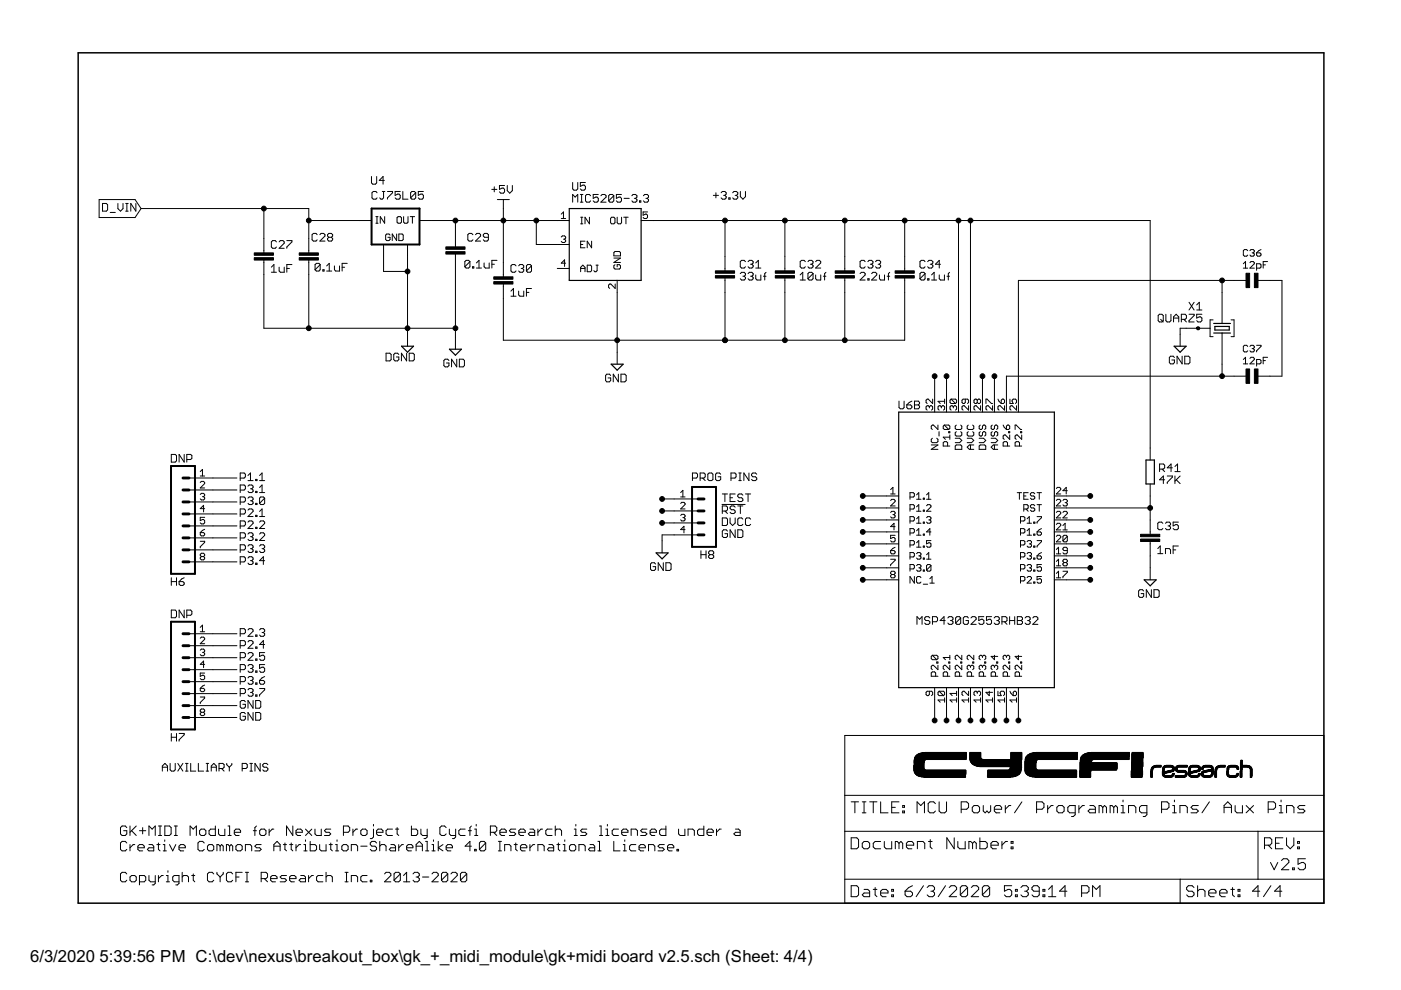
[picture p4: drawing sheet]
<svg xmlns="http://www.w3.org/2000/svg" width="297mm" height="210mm" viewBox="0 0 297 210" stroke-linecap="round" stroke-linejoin="round" font-family="sans-serif">
<defs><g id="words">
<g font-size="4">
<text x="6.4" y="203.9">6/3/2020</text>
<text x="21.1" y="203.9">5:39:56 PM C:\dev\nexus\breakout_box\gk_+_midi_module\gk+midi board v2.5.sch (Sheet: 4/4)</text>
</g>
</g></defs>
<g fill="none" stroke="#000" stroke-width=".21">
<path d="M78.8 37.4v1.4l.2 .3h.6l.3-.3v-1.4M81.5 38.2h-1.1l.8-.8v1.7M104.8 39.6v1.1M107 39.3h-1.1v.9l.5-.3h.3l.3 .3v.5l-.3 .3h-.5l-.3-.3M107.5 39.3v1.1l.6 .6 .5-.6v-1.1M121.4 38.7v1.3l.3 .3h.5l.3-.3v-1.3M124.1 38.7h-1.1v.8l.6-.3h.2l.3 .3v.5l-.3 .3h-.5l-.3-.3M21 42.3h7.6l1.3 1.9-1.3 1.9h-7.6zM21.7 43.1h.8l.3 .3v1.1l-.3 .3h-.8zM23.4 45h1M25 43.1v1.1l.5 .6 .6-.6v-1.1M26.6 44.8h.6"/>
<path d="M26.6 43.1h.6M26.9 43.1v1.7M28.8 43.1v1.7l-1.1-1.7v1.7M29.9 44.2h35.6v9.4M55.9 55.1v14.5h40.7M55.9 44.2v9.4M57.5 57.7h1.1M57.5 56.6l.6-.5v1.6M58.6 51.3l-.2-.3h-.6l-.3 .3v1.1l.3 .2h.6l.2-.2M59.2 56.6v.8l.2 .3h.9v-1.1M59.2 51.3l.2-.3h.6l.3 .3v.3l-1.1 1h1.1M60.8 51h1.1v.3l-1.1 1.1v.2"/>
<path d="M60.8 56.9h.6M61.9 56.1h-1.1v1.6M65.5 46.8h13.3M65.5 55.1v14.5M67.2 49.8l-.2-.3h-.6l-.2 .3v1l.2 .3h.6l.2-.3M67.8 49.8l.3-.3h.5l.3 .3v.2l-1.1 1.1h1.1M67.9 56.1l-.3-.3h-.5l-.3 .3v1.1M67.9 56.1v1.1l-.3 .3h-.5l-.3-.3M67.9 56.1l-1.1 1.1M68.5 57.2h.2v.3h-.2zM69.3 57.5h1M69.3 56.4l.5-.6v1.7"/>
<path d="M69.7 50.3l-.3-.3v-.2l.3-.3h.6l.2 .3v.2l-.2 .3M69.7 50.3l-.3 .3v.2l.3 .3h.6l.2-.3v-.2l-.2-.3M69.7 50.3h.6M70.9 56.4v.8l.3 .3h.8v-1.1M72.5 56.7h.6M73.6 55.8h-1.1v1.7M79.7 45.9h.5M79.7 47.3h.5M79.9 45.9v1.4M79.9 40.9l-.2-.3h-.6l-.2 .3v1.1l.2 .2h.6l.2-.2M81 40.6h.6M81.3 40.6v1.4l-.3 .2h-.2l-.3-.2"/>
<path d="M81.3 51.8v5.8h5.1M81.6 45.9v1.4l-1-1.4v1.4M82.1 40.6h1.1v.3l-1.1 1.1v.2M82.7 49.8l-.2-.2h-.5l-.2 .2v1l.2 .2h.5l.2-.2v-.5h-.5M84.1 49.6v1.4l-.9-1.4v1.4M84.2 46.2l.2-.3h.5l.2 .3v.9l-.2 .2h-.5l-.2-.2zM84.6 49.6h.7l.2 .2v1l-.2 .2h-.7zM84.9 40.6h-1.1v.8l.5-.3h.3l.3 .3v.6l-.3 .2h-.5l-.3-.2M85.4 40.6v1.6h1.1M85.6 45.9v1.2l.2 .2h.5l.2-.2v-1.2M86.4 51.8v21.6M87 45.9h.9"/>
<path d="M87.4 45.9v1.4M88.1 40.9l-.2-.3h-.6l-.2 .3v1.1M88.1 40.9v1.1l-.2 .2h-.6l-.2-.2M88.1 40.9l-1 1.1M88.9 46.8h31.8M89.8 40.6h-1.1v.8l.5-.3h.3l.3 .3v.6l-.3 .2h-.5l-.3-.2M96.6 46.8v5.5M96.6 53.9v20.1M99.6 55.5l-.2-.3h-.6l-.2 .3v1.1M99.6 55.5v1.1l-.2 .2h-.6l-.2-.2M99.6 55.5l-1 1.1M100.2 56.6h.3v.2h-.3z"/>
<path d="M100.3 49.8l-.3-.3h-.5l-.3 .3v1l.3 .3h.5l.3-.3M100.8 49.8l.3-.3h.5l.3 .3v.2l-1.1 1.1h1.1M101 56.8h1.1M101 55.8l.6-.6v1.6M102.6 55.8v.8l.3 .2h.8v-1M103.5 50.3h-.8l-.2-.3v-.2l.2-.3h.6l.2 .3v1l-.2 .3h-.6l-.2-.3M104.3 40.2h1M104.3 56h.5M105.4 55.2h-1.1v1.6M105.5 42.3h2.5M106.7 42.3v16.4M109.4 56.4l-.3-.3h-.5l-.3 .3v1l.3 .3h.5l.3-.3"/>
<path d="M110 56.4l.2-.3h.6l.2 .3v.2l-.2 .3M110.5 56.9h.3M110.8 56.9l.2 .3v.2l-.2 .3h-.6l-.2-.3M112.7 56.4v1l-.3 .3h-.5l-.3-.3M112.7 56.4l-.3-.3h-.5l-.3 .3v1M112.7 56.4l-1.1 1M113.7 46.8v5h7M118.2 56.9h2.5M119 45.4l.5-.5v1.4M119 46.3h.9M119 50.2l.2-.2h.5l.2 .2-.2 .5M119.5 50.7h.2"/>
<path d="M119.7 50.7l.2 .2-.2 .5h-.5l-.2-.2M119.9 55.8h-.9l.7-.7v1.4M121.4 42.9v-1.7l.5 .6 .6-.6v1.7M123 42.9h.6M123 41.2h.6M123.1 56.9h.9M123.1 47.5h.5M123.1 46.1h.5M123.1 57.6v-.9l.5-.5 .4 .5v.9M123.1 51.8h.5M123.3 41.2v1.7M123.3 46.1v1.4"/>
<path d="M124 51.1h-.9v1.4h.9M124.5 56.2h.7l.2 .3v.9l-.2 .2h-.7zM125 46.1v1.4l-1-1.4v1.4M125.2 41.5l-.3-.3h-.5l-.3 .3v1.1l.3 .3h.5l.3-.3M125.4 51.1v1.4l-.9-1.4v1.4M126.4 56.2h.4M126.6 56.2v1.2l-.2 .2-.5-.2M126.9 41.2h-1.1v.9l.5-.3h.3l.3 .3v.5l-.3 .3h-.6l-.2-.3M127.4 41.5l.3-.3h.5l.3 .3v.3l-1.1 1.1h1.1M129.5 46.3l.2-.2h.5l.2 .2v.9l-.2 .3h-.5l-.2-.3zM130.1 41.5v1.1l-.2 .3h-.6l-.2-.3M130.1 41.5l-.2-.3h-.6l-.2 .3v1.1"/>
<path d="M130.1 41.5l-1 1.1M130.2 54.7h1.4l-1.4 .9h1.4M130.4 56.1l-.2 .2v.5l.2 .2h.9l.3-.2v-.5l-.3-.2h-.4v.5M130.4 53.3h.9l.3 .3v.7h-1.4v-.7zM130.9 46.1v1.1l.2 .3h.5l.2-.3v-1.1M130.9 59.5v17.7M131.8 41.2h-1.1v.9l.5-.3h.3l.3 .3v.5l-.3 .3h-.5l-.3-.3M132.2 46.1h1M132.3 42.1h1.1M132.7 46.1v1.4M134 41.5l.2-.3h.6l.2 .3v.3l-.2 .3M134.5 42.1h.3"/>
<path d="M134.8 42.1l.2 .2v.3l-.2 .3h-.6l-.2-.3M135.6 42.6h.3v.3h-.3zM135.9 46.8h108v50.7M136.4 41.5l.3-.3h.5l.3 .3v.3l-.3 .3M136.9 42.1h.3M137.2 42.1l.3 .2v.3l-.3 .3h-.5l-.3-.3M137.3 44.9h-.9v.7l.7-.2 .2 .2v.5l-.2 .2h-.5l-.2-.2M151.2 41.4h1.1M151.8 40.9v1.1M152.9 40.9l.3-.3h.5l.3 .3v.2l-.3 .3M153.4 41.4h.3M153.7 41.4l.3 .3v.3l-.3 .2h-.5l-.3-.2"/>
<path d="M153.7 46.8v10.6M153.7 58.9v13.2M154.5 42h.3v.2h-.3zM155.3 40.9l.3-.3h.5l.3 .3v.2l-.3 .3M155.9 41.4h.2M156.1 41.4l.3 .3v.3l-.3 .2h-.5l-.3-.2M157 58l.2-.3h.6l.3 .3v.3l-.3 .3M157 40.6v1.1l.5 .5 .6-.5v-1.1M157.5 58.6h.3M157.8 58.6l.3 .2v.3l-.3 .3h-.6l-.2-.3M158.1 55.5l-.3-.3h-.6l-.2 .3v1.1l.2 .2h.6l.3-.2M158.6 58l.3-.3h.5l.3 .3v.3l-.3 .3"/>
<path d="M158.6 55.5l.3-.3h.5l.3 .3v.3l-.3 .2M159.1 58.6h.3M159.1 56h.3M159.4 58.6l.3 .2v.3l-.3 .3h-.5l-.3-.3M159.4 56l.3 .3v.3l-.3 .2h-.5l-.3-.2M160.2 58.3v.8l.3 .3h.8v-1.1M160.2 56.8h1.1M160.2 55.8l.6-.6v1.6M161.9 58.6h.5M162.4 57.7l-.3 .3v1.4M166.4 46.8v10.6M166.4 58.9v13.2"/>
<path d="M169.7 59.4h1.1M169.7 58.3l.5-.6v1.7M170.8 55.5l-.3-.3h-.6l-.2 .3v1.1l.2 .2h.6l.3-.2M171.3 55.5l.3-.3h.5l.3 .3v.3l-.3 .2M171.8 56h.3M172.1 56l.3 .3v.3l-.3 .2h-.5l-.3-.2M172.4 58l-.3-.3h-.5l-.3 .3v1.1M172.4 58v1.1l-.3 .3h-.5l-.3-.3M172.4 58l-1.1 1.1M172.9 58.3v.8l.3 .3h.8v-1.1M172.9 55.5l.3-.3h.5l.3 .3v.3l-1.1 1h1.1M174.6 58.6h.5"/>
<path d="M175.1 57.7l-.3 .3v1.4M179.1 46.8v10.6M179.1 58.9v13.2M182.4 58l.2-.3h.6l.2 .3v.3l-1 1.1h1M183.4 55.5l-.2-.3h-.6l-.2 .3v1.1l.2 .2h.6l.2-.2M184 59.1h.3v.3h-.3zM184 55.5l.3-.3h.5l.3 .3v.3l-.3 .2M184.5 56h.3M184.8 58l.3-.3h.5l.3 .3v.3l-1.1 1.1h1.1M184.8 56l.3 .3v.3l-.3 .2h-.5l-.3-.2M185.6 55.5l.3-.3h.5l.3 .3v.3l-.3 .2M186.2 56h.2"/>
<path d="M186.4 56l.3 .3v.3l-.3 .2h-.5l-.3-.2M186.5 58.3v.8l.2 .3h.8v-1.1M188.1 58.6h.5M188.6 57.7l-.2 .3v1.4M191.8 58.9v13.2h-85.1v-11.9M191.8 46.8v10.6M196.1 58l-.2-.3h-.6l-.2 .3v1.1M196.1 58v1.1l-.2 .3h-.6l-.2-.3M196.1 55.5l-.2-.3h-.6l-.2 .3v1.1l.2 .2h.6l.2-.2M196.1 58l-1 1.1M196.7 59.1h.3v.3h-.3zM196.7 55.5l.3-.3h.5l.3 .3v.3l-.3 .2"/>
<path d="M197.2 56h.3M197.5 59.4h1.1M197.5 58.3l.6-.6v1.7M197.5 56l.3 .3v.3l-.3 .2h-.5l-.3-.2M199.1 58.3v.8l.3 .3h.8v-1.1M199.4 56h-1.1l.8-.8v1.6M200.8 58.6h.5M201.3 57.7l-.2 .3v1.4M203.2 46.8v40.6M205.8 46.8v40.6M259.1 59.5v9.1M263.6 55.9l.5-.4v1.4"/>
<path d="M263.6 56.9h.9M264.2 59.5h-48.3v27.9M264.5 53.1l-.2-.2h-.5l-.2 .2v1l.2 .2h.5l.2-.2M265 53.1l.2-.2h.5l.2 .2-.2 .5M265 55.7l.2-.2h.5l.2 .2v.2l-.9 1h.9M265.5 53.6h.2M265.7 53.6l.2 .2-.2 .5h-.5l-.2-.2M266.4 53.6h.7l.3 .5-.3 .2h-.4l-.3-.2zM266.4 56.9h.7l.3-.3v-.4l-.3-.3h-.7v1.4M266.7 59.5h5.1v20.3h-5.1M267.4 52.9l-1 .7M267.8 56.2h.5"/>
<path d="M268.8 55.5h-1v1.4M81.9 74.9h.8l.2 .3v1l-.2 .3h-.8zM84.6 75.2l-.3-.3h-.5l-.3 .3v1l.3 .3h.5l.3-.3v-.5h-.6M86.2 74.9v1.6l-1.1-1.6v1.6M86.8 74.9h.8l.2 .3v1l-.2 .3h-.8zM95.2 76.4l-.3-.2h-.5l-.3 .2v1.1l.3 .3h.5l.3-.3v-.5h-.5M96.8 76.2v1.6l-1.1-1.6v1.6M97.4 76.2h.8l.3 .2v1.1l-.3 .3h-.8zM108.3 61.7l.6-.5v1.6M108.3 62.8h1.1M110 61.7v.8l.2 .3h.8v-1.1M111.6 62h.5"/>
<path d="M112.7 61.2h-1.1v1.6M129.5 79.6l-.3-.3h-.5l-.3 .3v1.1l.3 .3h.5l.3-.3v-.6h-.6M130.4 60.2v1l-.9-1-.5 .3v.4l.3 .3M131.1 79.3v1.7l-1.1-1.7v1.7M131.7 79.3h.8l.3 .3v1.1l-.3 .3h-.8zM198.2 79.8v7.6M200.7 79.8v7.6M208.3 79.8v7.6M210.8 79.8v7.6M245.8 66.6h.6l.2 .3v1.1l-.2 .3h-.6l-.2-.3v-1.1zM246.1 67.7l.5 .6M247.2 66.6v1.4l.3 .3h.5l.3-.3v-1.4"/>
<path d="M248.8 68.3v-1.1l.6-.6 .5 .6v1.1M248.8 67.4h1.1M249 75.8l-.3-.3h-.5l-.3 .3v1.1l.3 .3h.5l.3-.3v-.6h-.5M250.5 67.7h.8l.2-.3v-.5l-.2-.3h-.8v1.7M250.6 75.5v1.7l-1-1.7v1.7M251 67.7l.5 .6M251.2 75.5h.8l.3 .3v1.1l-.3 .3h-.8zM252.1 66.6h1.1v.3l-1.1 1.1v.3h1.1M252.1 64.1l1.1 1.6M253.2 64.1l-1.1 1.6M253.7 64.6l.6-.5v1.6M253.7 65.7h1.1"/>
<path d="M254.8 66.6h-1.1v.8l.6-.2h.3l.2 .2v.6l-.2 .3h-.6l-.3-.3M256.6 69.6h-6.4v3.8M257.2 67.8h-.6v3.6h.6M259.1 70.6v9.2M261 67.8h.6v3.6h-.6M263.6 76.2l.5-.4v1.4M263.6 77.2h.9M264.2 79.8h-50.8v7.6M264.5 73.4l-.2-.2h-.5l-.2 .2v1l.2 .2h.5l.2-.2M265 76l.2-.2h.5l.2 .2v.2l-.9 1h.9M265 73.4l.2-.2h.5l.2 .2-.2 .5M265.5 73.9h.2"/>
<path d="M265.7 73.9l.2 .2-.2 .5h-.5l-.2-.2M266.4 77.2h.7l.3-.3v-.4l-.3-.3h-.7v1.4M266.4 73.2h1v.2l-1 1v.2M267.8 76.5h.5M268.8 75.8h-1v1.4M36.3 96.4h.8l.3 .2v1.1l-.3 .3h-.8zM39.1 96.4v1.6l-1.1-1.6v1.6M39.6 97.4h.8l.3-.2v-.6l-.3-.2h-.8v1.6M42.5 100l.4-.5v1.4M190.6 85v1.4l.3 .3h.5l.3-.3v-1.4M192.3 85.9h.8l.2 .2v.3l-.2 .3h-.6l-.2-.3zM193.3 85l-.5 .3-.5 .6"/>
<path d="M193.9 85h.8l.3 .3v.3l-.3 .3 .3 .2v.3l-.3 .3h-.8zM193.9 85.9h.8M197 86.3l.3-.3 .4 .3v.4l-.2 .3M197 86.3l-.2-.3-.5 .3v.4l.3 .3M197 86.3v.2M197.4 94.3h1.5l-1.5 1h1.5M197.7 92.9l-.3 .3v.4l.3 .3h.9l.3-.3v-.4l-.3-.3M197.7 84.6v1l-.9-1-.5 .3v.4l.3 .3M198.9 90.1v1l-1-1-.5 .3v.4l.3 .3M199.1 91.5v1M199.6 86.3l-.3-.3-.4 .3v.4l.2 .3M199.6 86.3l.2-.3 .5 .3v.4l-.3 .3"/>
<path d="M199.6 86.3v.2M200.2 90.1l-.2 .3v.4l.2 .3h.9M200.2 90.1h.9l.3 .3v.4l-.3 .3M200.2 90.1l.9 1M200.3 84.6v1M200.3 85.1h-1.4l.4 .5M200.9 94.6v-.7l-.2-.3h-.5l-.2 .3v.7h1.4M201.1 91.5h.3v.3h-.3zM201.4 92.2v1M201.4 92.7h-1.4l.4 .5M201.7 84.6l.9 1M201.7 84.6h.9l.2 .3v.4l-.2 .3"/>
<path d="M201.7 84.6l-.3 .3v.4l.3 .3h.9M202.1 86.3l.3-.3 .4 .3v.4l-.2 .3M202.1 86.3l-.2-.3-.5 .3v.4l.3 .3M202.1 86.3v.2M202.5 94.6l.3-.3h.9l.2 .3v.7h-1.4zM202.5 92.9h1l.4 .5-.4 .5h-1M202.8 90.1l-.3 .3v.4l.3 .3h.9l.2-.3v-.4l-.2-.3M202.8 91.5l-.3 .3v.4l.3 .3h.9l.2-.3v-.4l-.2-.3M204.7 84.6v.7l-.3 .3-.4-.3v-.4l.2-.3h.9l.3 .3v.4l-.3 .3M205.1 92.9h.9l.5 .5-.5 .5h-.9M205.3 90.1l-.2 .3v.4l.2 .3h.9l.3-.3v-.4l-.3-.3M205.3 91.5l-.2 .3v.4l.2 .3h.9l.3-.3v-.4l-.3-.3"/>
<path d="M205.4 86v1l-1-1-.4 .3v.4l.2 .3M205.8 94.3v1M206.5 94.3h-1l-.4 .5 .4 .5h1M207.2 84.9l.2-.3 .5 .3v.4l-.2 .3-.5-.3M207.2 84.9l-.2-.3-.5 .3v.4l.2 .3 .5-.3M207.2 84.9v.4M207.6 94.6l.2-.3h1l.2 .3v.7h-1.4zM207.6 92.9h.9l.5 .5-.5 .5h-.9M207.8 90.1l-.2 .3v.4l.5 .3 .2-.3v-.4l.5-.3 .2 .3v.4l-.2 .3M207.8 91.5l-.2 .3v.4l.5 .3 .2-.3v-.4l.5-.3 .2 .3v.4l-.2 .3M207.9 86v1l-.9-1-.5 .3v.4l.2 .3M209 85.6v-1h.3l.9 1h.2"/>
<path d="M210.1 92.9h1l.4 .5-.4 .5h-1M210.4 90.1l-.3 .3v.4l.5 .3 .2-.3v-.4l.5-.3 .2 .3v.4l-.2 .3M210.4 91.5l-.3 .3v.4l.5 .3 .2-.3v-.4l.5-.3 .2 .3v.4l-.2 .3M210.4 86v1l-.9-1-.5 .3v.4l.3 .3M210.8 94.3v1M211.5 94.3h-.9l-.5 .5 .5 .5h.9M211.6 84.6l.7 1M212.3 84.9l.2-.3 .5 .3v.4l-.3 .3h-.4zM212.7 90.1l.7 1M213 86v1l-1-1-.4 .3v.4l.2 .3M213.4 90.4l.2-.3 .5 .3v.4l-.3 .3h-.4zM213.6 94.6v-.7l-.2-.3h-.5l-.2 .3v.7h1.4"/>
<path d="M213.8 91.5h.3v.3h-.3zM214.1 92.2v1l-1-1-.4 .3v.4l.2 .3M214.1 84.6v1h.7l-.2-.5 .2-.5h.5l.2 .3v.4l-.2 .3M215.2 91.1v-1h.3l.9 1h.2M215.5 86v1l-.9-1-.5 .3v.4l.3 .3M216.2 94.6v-.7l-.3-.3h-.4l-.3 .3v.7h1.4M216.4 91.5h.2v.3h-.2zM216.6 92.2v1l-.9-1-.5 .3v.4l.3 .3M245.9 99.5h.8l.2-.3v-.6l-.2-.2h-.8v1.6M246.4 99.5l.5 .5M248.6 99.2h-1.1l.8-.8v1.6M249.1 98.9l.6-.5v1.6"/>
<path d="M249.1 100h1.1M40.1 116.6h10.1M40.1 109h10.1M40.1 111.5h10.1M40.1 101.3h10.1M40.1 114h10.1M40.1 103.9h10.1M40.1 106.4h10.1M40.1 119.1h10.1M42.5 100.9h.9M42.5 112.9h.7l.2 .5-.2 .2h-.5l-.2-.2zM42.5 102.3l.2-.2h.5l.2 .2v.2l-.9 1h.9"/>
<path d="M42.5 104.8l.2-.2h.5l.2 .2-.2 .5M42.5 114.8h.9v.2l-.9 .9v.3M42.7 118l-.2 .2 .2 .5h.5l.2-.2-.2-.5M42.7 118l-.2-.2 .2-.5h.5l.2 .2-.2 .5M42.7 118h.5M42.9 105.3h.3M43.2 105.3l.2 .2-.2 .5h-.5l-.2-.2M43.4 109.7h-.9v.7l.4-.2 .5 .2v.4l-.2 .3h-.5l-.2-.3M43.4 107.8h-.9l.7-.7v1.4M43.4 112.2l-.9 .7M50.9 116.6h.9l.2-.3v-.5l-.2-.3h-.9v1.6M50.9 101.4h.9l.2-.3v-.6l-.2-.2h-.9v1.6"/>
<path d="M50.9 103.9h.9l.2-.3v-.5l-.2-.3h-.9v1.6M50.9 106.4h.9l.2-.2v-.6l-.2-.2h-.9v1.6M50.9 109h.9l.2-.3v-.5l-.2-.3h-.9v1.6M50.9 111.5h.9l.2-.2v-.6l-.2-.3h-.9v1.7M50.9 114.1h.9l.2-.3v-.6l-.2-.2h-.9v1.6M50.9 119.1h.9l.2-.2v-.6l-.2-.3h-.9v1.7M52.6 108.2l.2-.3h.6l.3 .3v.2l-1.1 1.1h1.1M52.6 103.1l.2-.3h.6l.3 .3v.3l-.3 .2M52.6 105.6l.2-.2h.6l.3 .2v.3l-.3 .3M52.6 110.7l.2-.3h.6l.3 .3v.3l-1.1 1.1h1.1M52.6 113.2l.2-.2h.6l.3 .2v.3l-.3 .3M52.6 115.8l.2-.3h.6l.3 .3v.3l-.3 .2"/>
<path d="M52.6 118.3l.2-.3h.6l.3 .3v.3l-.3 .3M52.6 100.8l.5-.5v1.6M52.6 101.9h1.1M53.1 113.8h.3M53.1 116.3h.3M53.1 118.9h.3M53.1 103.6h.3M53.1 106.2h.3M53.4 116.3l.3 .3v.3l-.3 .2h-.6l-.2-.2M53.4 103.6l.3 .3v.3l-.3 .2h-.6l-.2-.2M53.4 106.2l.3 .2v.3l-.3 .3h-.6l-.2-.3M53.4 113.8l.3 .3v.2l-.3 .3h-.6l-.2-.3"/>
<path d="M53.4 118.9l.3 .2v.3l-.3 .3h-.6l-.2-.3M54.2 109.3h.3v.2h-.3zM54.2 101.6h.3v.3h-.3zM54.2 104.2h.3v.2h-.3zM54.2 106.7h.3v.3h-.3zM54.2 111.8h.3v.3h-.3zM54.2 114.3h.3v.3h-.3zM54.2 116.9h.3v.2h-.3zM54.2 119.4h.3v.3h-.3zM55 109.5h1.1M55 108.4l.6-.5v1.6M55 100.8l.6-.5v1.6"/>
<path d="M55 103.4l.6-.6v1.6M55 110.7l.3-.3h.5l.3 .3v.3l-1.1 1.1h1.1M55 113.2l.3-.2h.5l.3 .2v.3l-1.1 1.1h1.1M55 115.8l.3-.3h.5l.3 .3v.3l-.3 .2M55 101.9h1.1M55 104.4h1.1M55.6 116.3h.2M55.8 116.3l.3 .3v.3l-.3 .2h-.5l-.3-.2M56.1 105.6v1.1l-.3 .3h-.5l-.3-.3M56.1 105.6l-.3-.2h-.5l-.3 .2v1.1M56.1 118.9h-1.1l.8-.9v1.7M56.1 105.6l-1.1 1.1"/>
<path d="M139 119.6l-.3-.3h-.5l-.3 .3v1.1l.3 .2h.5l.3-.2v-.6h-.5M140.4 105.8h7.6M140.4 108.3h7.6M140.4 110.9h7.6M140.6 119.3v1.6l-1-1.6v1.6M141.2 119.3h.8l.3 .3v1.1l-.3 .2h-.8zM144.3 106.7l.2-.2h.5l.2 .2v.3l-.9 .9h.9M144.3 109.3l.2-.2h.5l.2 .2-.2 .4M144.3 105.4h.9M144.3 104.4l.5-.4v1.4M144.8 109.7h.2M145 109.7l.2 .3-.2 .4h-.5l-.2-.2"/>
<path d="M145.2 112.3h-.9l.7-.7v1.4M146.8 101.4h.8l.3-.3v-.6l-.3-.2h-.8v1.6M148 113.4h-7.6v3.8M148.4 101.4h.8l.3-.3v-.6l-.3-.2h-.8v1.6M148.6 116.8v1.6M148.6 117.6h1.1M149 101.4l.5 .5M149.7 116.8v1.6M150.1 100.5l.2-.2h.6l.3 .2v1.1l-.3 .3h-.6l-.2-.3zM150.5 117.6l-.3-.3v-.2l.3-.3h.6l.2 .3v.2l-.2 .3M150.5 117.6h.6M150.5 117.6l-.3 .3v.2l.3 .3h.6l.2-.3v-.2l-.2-.3"/>
<path d="M152.8 100.5l-.3-.2h-.5l-.3 .2v1.1l.3 .3h.5l.3-.3v-.5h-.5M153.1 107h4.9M153.1 104.7h1.1M153.1 108.4h.9l.2-.3v-.6l-.2-.2h-.9v1.6M153.1 109.8h.9l.2 .3v1.1l-.2 .2h-.9zM153.7 104.7v1.6M153.7 108.4l.5 .5M154.2 112.6l-.2-.3h-.6l-.3 .3v1.1l.3 .3h.6l.2-.3v-.5h-.5M154.8 109.8v1.1l.5 .5 .6-.5v-1.1M154.8 105.5h.5M155 101.4h.8l.3-.3v-.6l-.3-.2h-.8v1.6M155.9 104.7h-1.1v1.6h1.1"/>
<path d="M155.9 107.5l-.3-.2h-.5l-.3 .2v.3l.3 .3h.5l.3 .3v.2l-.3 .3h-.5l-.3-.3M155.9 112.3v1.7l-1.1-1.7v1.7M156.4 107.3h1.1M156.4 112.3h.8l.3 .3v1.1l-.3 .3h-.8zM156.6 100.3h.6M156.6 101.9h.6M156.9 100.3v1.6M157 107.3v1.6M157.5 110.1l-.3-.3h-.5l-.3 .3v1.1l.3 .2h.5l.3-.2M157.5 105l-.3-.3h-.5l-.3 .3v.3l.3 .2h.5l.3 .3v.3l-.3 .2h-.5l-.3-.2M158.1 104.7h1.1M158.6 104.7v1.6"/>
<path d="M158.8 100.3v1.6l-1.1-1.6v1.6M159.2 110.1l-.3-.3h-.6l-.2 .3v1.1l.2 .2h.6l.3-.2M160.4 100.5l-.2-.2h-.6l-.3 .2v.3l.3 .3h.6l.2 .3v.2l-.2 .3h-.6l-.3-.3M182.9 110.2h7.6M182.9 112.8h7.6M182.9 117.9h7.6M182.9 115.3h7.6M182.9 107.7h7.6M182.9 105.2h7.6M188.8 106.1l.3-.2h.4l.3 .2v.2l-1 1h1M188.8 103.8l.5-.5v1.4M188.8 104.7h1"/>
<path d="M188.8 108.6l.3-.2h.4l.3 .2-.3 .5M188.8 116.7h.7l.3 .5-.3 .2h-.4l-.3-.2zM188.8 118.6h1v.2l-1 .9v.3M189.3 109.1h.2M189.5 109.1l.3 .2-.3 .5h-.4l-.3-.2M189.8 113.5h-1v.7l.5-.2 .5 .2v.5l-.3 .2h-.4l-.3-.2M189.8 111.7h-1l.7-.7v1.4M189.8 116l-1 .7M192.9 107.9h.7l.3-.2v-.5l-.3-.2h-.7v1.4M192.9 110.5h.7l.3-.3v-.4l-.3-.3h-.7v1.4M192.9 113h.7l.3-.2v-.5l-.3-.2h-.7v1.4M192.9 105.4h.7l.3-.2v-.5l-.3-.2h-.7v1.4"/>
<path d="M192.9 115.5h.7l.3-.2v-.4l-.3-.3h-.7v1.4M192.9 118.1h.7l.3-.2v-.5l-.3-.2h-.7v1.4M194.3 117.4l.3-.2h.4l.3 .2-.3 .5M194.3 104.9l.5-.4v1.4M194.3 107.5l.5-.5v1.4M194.3 110l.5-.5v1.4M194.3 112.5l.5-.4v1.4M194.3 115.1l.5-.5v1.4M194.3 105.9h1M194.3 108.4h1M194.3 110.9h1M194.3 113.5h1"/>
<path d="M194.3 116h1M194.3 119.9l.3-.2h.4l.3 .2-.3 .5M194.8 117.9h.2M195 117.9l.3 .2-.3 .5h-.4l-.3-.3M195.7 115.8h.3v.2h-.3zM195.7 105.6h.3v.3h-.3zM195.7 108.2h.3v.2h-.3zM195.7 110.7h.3v.2h-.3zM195.7 113.2h.3v.3h-.3zM195.7 118.3h.3v.3h-.3zM196.4 107.2l.3-.2h.4l.3 .2v.3l-1 .9h1M196.4 105.9h1"/>
<path d="M196.4 104.9l.5-.4v1.4M196.4 117.6l.5-.4v1.4M196.4 109.8l.3-.3h.4l.3 .3-.3 .4M196.4 118.6h1M196.9 110.2h.2M197.1 110.2l.3 .3-.3 .4h-.4l-.3-.2M197.4 112.8h-1l.7-.7v1.4M197.4 114.6h-1v.7l.5-.2 .5 .2v.5l-.3 .2h-.4l-.3-.2M197.4 119.9v1l-.3 .2h-.4l-.3-.2M197.4 119.9l-.3-.2h-.4l-.3 .2v1M197.4 119.9l-1 1M215.7 104.5h.9"/>
<path d="M216.1 104.5v1.4M216.4 110.5h.7l.2-.3v-.4l-.2-.3h-.7v1.4M216.4 113h.7l.2-.2v-.5l-.2-.2h-.7v1.4M216.4 115.5h.7l.2-.2v-.4l-.2-.3h-.7v1.4M216.4 118.1h.7l.2-.2v-.5l-.2-.2h-.7v1.4M217.1 107.9h.7l.2-.2v-.5l-.2-.2h-.7v1.4M217.1 105.2h.4M217.5 107.9l.5 .5M217.8 117.4l.2-.2h.5l.2 .2-.2 .5M217.8 110.9h.9M217.8 113.5h.9M217.8 114.9l.2-.3h.5l.2 .3-.2 .4"/>
<path d="M217.8 119.9l.2-.2h.5l.2 .2-.2 .5M217.8 112.5l.4-.4v1.4M217.8 110l.4-.5v1.4M218 104.5h-.9v1.4h.9M218.2 117.9h.3M218.2 115.3h.3M218.5 115.3l.2 .2-.2 .5h-.5l-.2-.2M218.5 117.9l.2 .2-.2 .5h-.5l-.2-.3M219.2 115.8h.2v.2h-.2zM219.2 110.7h.2v.2h-.2zM219.2 113.2h.2v.3h-.2zM219.2 118.3h.2v.3h-.2z"/>
<path d="M219.4 104.7l-.2-.2h-.5l-.2 .4 .2 .3h.5l.2 .4-.2 .3h-.5l-.2-.3M219.4 107.2l-.2-.2h-.5l-.2 .5 .2 .2h.5l.2 .5-.2 .2h-.5l-.2-.2M219.9 117.9h.7l.2 .4-.2 .3h-.5l-.2-.3zM219.9 104.5h.9M219.9 107h.9M219.9 109.5h.9v.3l-.9 .9v.2M219.9 112.8h.7l.2 .4-.2 .3h-.5l-.2-.3zM219.9 114.6h.9v.3l-.9 .9v.2M220.3 104.5v1.4M220.3 107v1.4M220.8 119.7h-.9v.7l.4-.2 .5 .2v.5l-.2 .2h-.5l-.2-.2M220.8 117.2l-.9 .7"/>
<path d="M220.8 112.1l-.9 .7M223.5 110.2h7.7M223.5 112.8h7.7M223.5 117.9h7.7M223.5 115.3h7.7M223.5 107.7h20.4M223.5 105.2h7.7M224 106.1l.2-.2h.5l.2 .2v.2l-.9 1h.9M224 103.6l.2-.3h.5l.2 .3v.2l-.9 .9h.9M224 108.6l.2-.2h.5l.2 .2v.3l-.9 .9h.9M224 111.2l.2-.2h.5l.2 .2v.2l-.9 1h.9M224 113.7l.2-.2h.5l.2 .2v.3l-.9 .9h.9"/>
<path d="M224 117.4h.9M224 119l.4-.4v1.4M224 116.5l.4-.5v1.4M224 120h.9M225.4 106.1l.2-.2h.5l.2 .2-.2 .5M225.4 108.6l.2-.2h.5l.2 .2v.3l-.9 .9h.9M225.4 112.4h.9M225.4 111.4l.4-.4v1.4M225.6 119.3l-.2-.3 .2-.4h.5l.2 .2-.2 .5M225.6 119.3l-.2 .2 .2 .5h.5l.2-.3-.2-.4M225.6 119.3h.5M225.8 106.6h.3"/>
<path d="M226.1 106.6l.2 .2-.2 .5h-.5l-.2-.3M226.3 113.7l-.2-.2h-.5l-.2 .2v1M226.3 116.7h-.7l-.2-.2 .2-.5h.5l.2 .3v.9l-.2 .2h-.5l-.2-.2M226.3 113.7v1l-.2 .2h-.5l-.2-.2M226.3 113.7l-.9 1M226.3 104h-.9l.7-.7v1.4M243.9 102.6v10.7M243.9 114.8v8.1M245.5 116.3l.5-.5v1.6M245.5 117.4h1M246.5 111l-.2-.3h-.6l-.2 .3v1.1l.2 .2h.6l.2-.2M246.9 101.7h-1l.8-.8v1.6"/>
<path d="M247.1 117.4v-1.1h.8l.3 .3v.8M247.1 111l.3-.3h.5l.3 .3v.2l-.3 .3M247.5 100.9h1.1v.3l-1.1 1.1v.2M247.6 111.5h.3M247.9 111.5l.3 .3v.3l-.3 .2h-.5l-.3-.2M248.7 116.6h.6M249.1 100.9v1.6M249.4 101.7l.8 .8M249.8 110.7h-1.1v.8l.6-.3h.3l.2 .3v.6l-.2 .2h-.6l-.3-.2M249.8 115.8h-1.1v1.6M250.2 100.9l-1.1 1.1M36.3 122.5v1.6"/>
<path d="M36.3 129.3h.8l.3 .3v1.1l-.3 .3h-.8zM36.3 123.3h1.1M37.4 122.5v1.6M38 123.3h.8l.3 .3v.2l-.3 .3h-.6l-.2-.3zM39.1 129.3v1.7l-1.1-1.7v1.7M39.1 122.5l-.6 .3-.5 .5M39.6 130.5h.8l.3-.3v-.6l-.3-.3h-.8v1.7M40.1 134.4h10.1M40.1 136.9h10.1M40.1 139.4h10.1M42.5 133l.4-.5v1.4M42.5 135.3l.2-.2h.5l.2 .2v.3l-.9 .9h.9"/>
<path d="M42.5 137.9l.2-.3h.5l.2 .3-.2 .4M42.5 133.9h.9M42.9 138.3h.3M43.2 138.3l.2 .3-.2 .4h-.5l-.2-.2M50.9 134.4h.9l.2-.3v-.5l-.2-.3h-.9v1.6M50.9 136.9h.9l.2-.2v-.6l-.2-.3h-.9v1.7M50.9 139.4h.9l.2-.2v-.6l-.2-.2h-.9v1.6M52.6 133.6l.2-.3h.6l.3 .3v.2l-1.1 1.1h1.1M52.6 136.1l.2-.3h.6l.3 .3v.3l-1.1 1.1h1.1M52.6 138.6l.2-.2h.6l.3 .2v.3l-1.1 1.1h1.1M54.2 134.6h.3v.3h-.3zM54.2 137.2h.3v.3h-.3z"/>
<path d="M54.2 139.7h.3v.3h-.3zM55 133.6l.3-.3h.5l.3 .3v.2l-.3 .3M55.6 134.1h.2M55.8 134.1l.3 .3v.2l-.3 .3h-.5l-.3-.3M56.1 138.4h-1.1v.8l.6-.3h.2l.3 .3v.5l-.3 .3h-.5l-.3-.3M56.1 136.7h-1.1l.8-.9v1.7M182.9 120.4h7.6M182.9 122.9h7.6M189.1 121.8l-.3 .2 .3 .5h.4l.3-.2-.3-.5M189.1 121.8l-.3-.2 .3-.5h.4l.3 .2-.3 .5M189.1 121.8h.4M192.9 120.6h.7l.3-.2v-.5l-.3-.2h-.7v1.4"/>
<path d="M193.9 122.2v1.4l-1-1.4v1.4M194.4 132.4v-1.7l.6 .6 .5-.6v1.7M194.8 120.4h.2M195 120.4l.3 .2-.3 .5h-.4l-.3-.2M195.3 122.5l-.3-.3h-.4l-.3 .3v.9l.3 .2h.4l.3-.2M195.7 120.9h.3v.2h-.3zM195.7 123.9h1M197.1 131l-.2-.3h-.6l-.3 .3v.3l.3 .3h.6l.2 .2v.3l-.2 .3h-.6l-.3-.3M197.1 123.6h1M197.1 122.7l.5-.5v1.4M197.7 138.9l-.3 .3v.4l.3 .3h.9M197.7 138.9h.9l.3 .3v.4l-.3 .3"/>
<path d="M197.7 138.9l.9 1M197.7 131.8h.8l.3-.2v-.6l-.3-.3h-.8v1.7M200.4 131.6h-1.1l.9-.9v1.7M201 131l.2-.3h.6l.3 .3v.3l-.3 .3M201.4 138.9v1M201.4 139.4h-1.4l.4 .5M201.5 131.6h.3M201.8 131.6l.3 .2v.3l-.3 .3h-.6l-.2-.3M203.7 131l-.3-.3h-.5l-.3 .3v1.1M203.7 131v1.1l-.3 .3h-.5l-.3-.3M203.7 131l-1.1 1.1M203.9 138.9v1l-.9-1-.5 .3v.4l.3 .3"/>
<path d="M205.3 131l-.2-.3h-.6l-.3 .3v1.1l.3 .3h.6l.2-.3v-.5h-.5M205.9 131l.2-.3h.6l.3 .3v.3l-1.1 1.1h1.1M206.5 138.9v1l-1-1-.4 .3v.4l.2 .3M208.3 139.2l-.2-.3-.5 .3v.4l.2 .3M208.3 139.2l.2-.3 .5 .3v.4l-.2 .3M208.3 139.2v.2M208.6 130.7h-1.1v.9l.5-.3h.3l.3 .3v.5l-.3 .3h-.5l-.3-.3M210.2 130.7h-1.1v.9l.6-.3h.3l.2 .3v.5l-.2 .3h-.6l-.3-.3M210.8 131l.3-.3h.5l.3 .3v.3l-.3 .3M210.8 138.9v1l-.7-.7h1.4M211.3 131.6h.3M211.6 131.6l.3 .2v.3l-.3 .3h-.5l-.3-.3"/>
<path d="M212.4 131.8h.8l.3-.2v-.6l-.3-.3h-.8v1.7M213 131.8l.5 .6M213.4 139.2l-.3-.3-.4 .3v.4l.2 .3M213.4 139.2l.2-.3 .5 .3v.4l-.3 .3M213.4 139.2v.2M214.1 131.6h1M214.1 130.7v1.7M215.1 130.7v1.7M215.7 130.7h.8l.3 .3v.3l-.3 .3 .3 .2v.3l-.3 .3h-.8zM215.7 131.6h.8M215.9 138.9v1l-.7-.7h1.4M216.4 120.6h.7l.2-.2v-.5l-.2-.2h-.7v1.4"/>
<path d="M216.4 123.2h.7l.2-.3v-.4l-.2-.3h-.7v1.4M217.3 131l.3-.3h.5l.3 .3v.3l-.3 .3M217.8 122.5l.2-.3h.5l.2 .3v.2l-.9 .9h.9M217.9 131.6h.2M218.1 131.6l.3 .2v.3l-.3 .3h-.5l-.3-.3M218.2 120.4h.3M218.5 120.4l.2 .2-.2 .5h-.5l-.2-.2M219 131l.2-.3h.6l.2 .3v.3l-1 1.1h1M219.2 120.9h.2v.2h-.2zM219.2 123.4h.2v.2h-.2zM220.8 122.2h-.9v.7l.4-.2 .5 .2v.5l-.2 .2h-.5l-.2-.2M223.5 120.4h7.7"/>
<path d="M223.5 122.9h7.7M224 122.5h.9M224 121.6l.4-.5v1.4M225.4 121.1h.9v.2l-.9 1v.2M242.5 125.3l-.3-.3h-.5l-.3 .3v1.1l.3 .3h.5l.3-.3v-.5h-.6M244.1 125v1.7l-1.1-1.7v1.7M244.7 125h.8l.3 .3v1.1l-.3 .3h-.8zM36.3 155.5v1.6M36.3 156.3h1.1M37.4 155.5v1.6M38 155.5h1.1v.3l-1.1 1.1v.2M40.1 142h10.1"/>
<path d="M40.1 144.5h10.1M40.1 147.1h10.1M40.1 149.6h10.1M40.1 152.1h10.1M42.5 145.9h.7l.2 .5-.2 .2h-.5l-.2-.2zM42.5 147.8h.9v.2l-.9 .9v.3M42.7 151l-.2-.2 .2-.5h.5l.2 .3-.2 .4M42.7 151l-.2 .3 .2 .4h.5l.2-.2-.2-.5M42.7 151h.5M43.4 142.7h-.9v.7l.4-.2 .5 .2v.5l-.2 .2h-.5l-.2-.2M43.4 145.2l-.9 .7M43.4 140.9h-.9l.7-.7v1.4"/>
<path d="M50.9 142h.9l.2-.3v-.5l-.2-.3h-.9v1.6M50.9 144.5h.9l.2-.2v-.6l-.2-.3h-.9v1.7M50.9 147.1h.9l.2-.3v-.5l-.2-.3h-.9v1.6M52 148.8l-.2-.3h-.6l-.3 .3v1.1l.3 .3h.6l.2-.3v-.6h-.5M52 151.3l-.2-.2h-.6l-.3 .2v1.1l.3 .3h.6l.2-.3v-.5h-.5M52.6 141.2l.2-.3h.6l.3 .3v.3l-.3 .2M52.6 143.7l.2-.3h.6l.3 .3v.3l-.3 .3M52.6 146.3l.2-.3h.6l.3 .3v.2l-.3 .3M53.1 141.7h.3M53.1 144.3h.3M53.1 146.8h.3M53.4 146.8l.3 .3v.2l-.3 .3h-.6l-.2-.3"/>
<path d="M53.4 141.7l.3 .3v.3l-.3 .2h-.6l-.2-.2M53.4 144.3l.3 .2v.3l-.3 .3h-.6l-.2-.3M53.7 148.5v1.7l-1.1-1.7v1.7M53.7 151.1v1.6l-1.1-1.6v1.6M54.2 142.3h.3v.2h-.3zM54.2 144.8h.3v.3h-.3zM54.2 147.3h.3v.3h-.3zM54.2 148.5h.8l.3 .3v1.1l-.3 .3h-.8zM54.2 151.1h.8l.3 .2v1.1l-.3 .3h-.8zM55 144.3h.8l.3 .2v.3l-.3 .3h-.5l-.3-.3zM55 146h1.1v.3l-1.1 1v.3M56.1 140.9h-1.1v.8l.6-.2h.2l.3 .2v.6l-.3 .2h-.5l-.3-.2"/>
<path d="M56.1 143.4l-.5 .3-.6 .6M179.1 155.9h101.6v35.6h-101.6zM197 146.6v.7l-.2 .2-.5-.2v-.5l.3-.2h.9l.2 .2v.5l-.2 .2M198.2 145.8v7M198.4 143.4v-.7l-.3-.2h-.4l-.3 .2v.7h1.5M198.6 140.4h.3v.2h-.3zM198.9 141.1v.9l-1-.9-.5 .2v.5l.3 .2M199.1 146.6l-.2 .2v.5l.2 .2h.9M199.1 146.6h.9l.3 .2v.5l-.3 .2M199.1 146.6l.9 .9M200.3 148.4h-1.4l.4 .5M200.3 148v.9"/>
<path d="M200.7 145.8v7M200.9 143.4v-.7l-.2-.2h-.5l-.2 .2v.7h1.4M201.1 140.4h.3v.2h-.3zM201.4 141.1v.9l-1-.9-.4 .2v.5l.2 .2M202.8 147h-1.4l.5 .5M202.8 148.4h-1.4l.5 .5M202.8 146.6v.9M202.8 148v.9M203.2 145.8v7M203.5 143.4v-.7l-.3-.2h-.4l-.3 .2v.7h1.4M203.7 140.4h.2v.2h-.2zM203.9 141.1v.9l-.9-.9-.5 .2v.5l.3 .2"/>
<path d="M205.4 146.6v.9l-1-.9-.4 .2v.5l.2 .2M205.4 148v.9M205.4 148.4h-1.4l.4 .5M205.8 141.3l-.3-.2-.4 .2v.5l.2 .2M205.8 141.3l.2-.2 .5 .2v.5l-.3 .2M205.8 141.3v.2M205.8 145.8v7M206 143.4v-.7l-.2-.2h-.5l-.2 .2v.7h1.4M206.2 140.4h.3v.2h-.3zM207.2 146.8l-.2-.2-.5 .2v.5l.2 .2M207.2 146.8l.2-.2 .5 .2v.5l-.2 .2M207.2 146.8v.2"/>
<path d="M207.9 148.4h-1.4l.5 .5M207.9 148v.9M208.3 141.3l-.2-.2-.5 .2v.5l.2 .2M208.3 141.3l.2-.2 .5 .2v.5l-.2 .2M208.3 141.3v.2M208.3 145.8v7M208.5 143.4v-.7l-.2-.2h-.5l-.2 .2v.7h1.4M208.8 140.4h.2v.2h-.2zM209.7 146.6v.9l-.7-.7h1.4M210.4 148.4h-1.4l.5 .5M210.4 148v.9M210.8 141.3l-.2-.2-.5 .2v.5l.3 .2"/>
<path d="M210.8 141.3l.3-.2 .4 .2v.5l-.2 .2M210.8 141.3v.2M210.8 145.8v7M211.1 143.4v-.7l-.3-.2h-.4l-.3 .2v.7h1.4M211.3 140.4h.2v.2h-.2zM211.6 146.6v.9h.7l-.3-.5 .3-.4h.4l.3 .2v.5l-.3 .2M213 148.4h-1.4l.4 .5M213 148v.9M213.4 145.8v7M213.6 143.4v-.7l-.2-.2h-.5l-.2 .2v.7h1.4M213.8 140.4h.3v.2h-.3zM214.1 141.1v.9l-1-.9-.4 .2v.5l.2 .2"/>
<path d="M214.1 146.6l.7 .9M214.8 146.8l.3-.2 .4 .2v.5l-.2 .2h-.5zM215.5 148.4h-1.4l.5 .5M215.5 148v.9M215.9 145.8v7M216.2 143.4v-.7l-.3-.2h-.4l-.3 .2v.7h1.4M216.4 140.4h.2v.2h-.2zM216.6 141.1v.9l-.9-.9-.5 .2v.5l.3 .2M26.9 175.5l-.3-.4h-.7l-.4 .4v1.3l.4 .3h.7l.3-.3v-.7h-.7M26.9 178.7l-.3-.3h-.7l-.4 .3v1.4l.4 .3h.7l.3-.3M27.6 175.1v2M27.6 179.1v1.3"/>
<path d="M27.9 176.1l1 1M28.6 179.1h-.4l-.6 .6M28.9 175.1l-1.3 1.4M29.2 179.7h1.4v-.3l-.4-.3h-.6l-.4 .3v.7l.4 .3h.6M29.6 176.1h1.3M30.2 175.5v1.3M31.6 177.1v-2l.7 .7 .6-.7v2M31.6 179.1h.7l.3 .3v1h-1l-.4-.3 .4-.4h1M33.3 179.1h.6M33.6 175.1h.7M33.6 177.1h.7M33.6 178.7v1.4l.3 .3"/>
<path d="M33.9 175.1v2M34.4 163.5v-1.1l.6-.5 .5 .5v1.1M34.4 162.7h1.1M34.6 179.1h.3v1.3M34.9 178.1v.3M34.9 175.1h1l.4 .4v1.3l-.4 .3h-1zM35.9 179.1l.7 1.3 .7-1.3M36.1 161.9v1.3l.2 .3h.6l.2-.3v-1.3M37 175.1h.6M37 177.1h.6M37.3 175.1v2M37.7 161.9l1.1 1.6"/>
<path d="M38 179.7h1.3v-.3l-.4-.3h-.6l-.3 .3v.7l.3 .3h.6M38.8 161.9l-1.1 1.6M39.3 163.5h.6M39.3 161.9h.6M39.6 161.9v1.6M40.3 177.1v-2l.7 .7 .6-.7v2M40.4 161.9v1.6h1.1M42.1 161.9v1.6h1.1M42.3 176.1l.4-.3h.6l.3 .3v.7l-.3 .3h-.6l-.4-.3zM43.3 178.7l-.3-.3h-.7l-.3 .3v1.4l.3 .3h.7l.3-.3M43.7 163.5h.5M43.7 161.9h.5"/>
<path d="M44 161.9v1.6M44 179.4l.3-.3h.7l.3 .3v.7l-.3 .3h-.7l-.3-.3zM44.8 162.7h1.1M44.8 163.5v-1.1l.5-.5 .6 .5v1.1M45.7 175.1v2h-1l-.4-.3v-.7l.4-.3h1M46.3 175.8v1l.4 .3h1v-1.3M46.4 162.9h.8l.3-.2v-.6l-.3-.2h-.8v1.6M46.7 179.4l-.4-.3h-.3v1.3M46.7 179.4v1M46.7 179.4l.3-.3 .3 .3v1M47 162.9l.5 .6M48.1 161.9v.2l.5 .6"/>
<path d="M48.3 175.1h.4v2M48.3 177.1h.7M48.6 162.7v.8M48.7 179.4v1M48.7 179.4l-.4-.3h-.3v1.3M48.7 179.4l.3-.3 .3 .3v1M49.1 161.9v.2l-.5 .6M49.7 176.5h1.3v-.4l-.3-.3h-.7l-.3 .3v.7l.3 .3h.7M50 179.4l.4-.3h.6l.4 .3v.7l-.4 .3h-.6l-.4-.3zM51.4 162.9h.8l.2-.2v-.6l-.2-.2h-.8v1.6M53 163.5h.5M53 161.9h.5"/>
<path d="M53.3 161.9v1.6M53.7 176.1h.7M54.4 175.1l-.4 .4v1.6M55.2 161.9v1.6l-1.1-1.6v1.6M55.4 175.8h.6l.4 .3v.7l-.4 .3h-.6l-.3-.3v-.7zM55.4 179.1h-1l-.4 .3 .4 .3h.7l.3 .4-.3 .3h-1.1M56.8 162.1l-.3-.2h-.5l-.3 .2v.3l.3 .3h.5l.3 .2v.3l-.3 .3h-.5l-.3-.3M57.1 175.8v1.3M58.1 175.8h-.4l-.6 .7M58.1 179.4h1.3M60.1 179.1h.6M60.4 178.7v1.4l.3 .3"/>
<path d="M61.4 179.1h.7M61.7 178.7v1.4l.4 .3M62.1 175.1v2l-1.4-2v2M62.8 176.5h1.3v-.4l-.3-.3h-.7l-.3 .3v.7l.3 .3h.7M62.8 179.1v1.3M63.8 179.1h-.4l-.6 .6M64.4 179.1h.4v1.3M64.8 175.8l1.3 1.3M64.8 178.1v.3M65.8 178.4v2h1l.3-.3v-.7l-.3-.3h-1M66.1 175.8l-1.3 1.3M66.8 175.8v1l.3 .3h1v-1.3"/>
<path d="M67.8 179.1v1l.3 .3h1v-1.3M69.8 179.1h.7M70.1 175.8h-1l-.3 .3 .3 .4h.7l.3 .3-.3 .3h-1M70.1 178.7v1.4l.4 .3M71.1 179.1h.4v1.3M71.5 178.1v.3M72.5 179.4l.3-.3h.7l.3 .3v.7l-.3 .3h-.7l-.3-.3zM72.8 176.5h1l.3-.4v-.6l-.3-.4h-1v2M74.8 175.8v1.3M75.8 175.8h-.3l-.7 .7M76.5 176.1l.3-.3h.7l.3 .3v.7l-.3 .3h-.7l-.3-.3zM76.5 179.4h1.3"/>
<path d="M79.2 175.8v1.7l-.4 .3h-.3M79.2 174.8v.3M79.8 176.5h1.4v-.4l-.3-.3h-.7l-.4 .3v.7l.4 .3h.7M79.8 178.7l-.3-.3h-.7l-.3 .3v.4l.3 .3h.7l.3 .3v.4l-.3 .3h-.7l-.3-.3M80.5 179.4l.4-.3h.6l.4 .3v1M80.5 178.4v2M82.9 179.1h.6l.4 .3v1h-1l-.4-.3 .4-.4h1M83.2 175.8h-1l-.3 .3v.7l.3 .3h1M83.9 175.8h.6M84.2 175.5v1.3l.3 .3M84.5 179.1v1.3M85.5 179.1h-.3l-.7 .6"/>
<path d="M86.2 179.7h1.3v-.3l-.3-.3h-.6l-.4 .3v.7l.4 .3h.6M87.2 175.1v2h1l.4-.3v-.7l-.4-.3h-1M88.2 179.4h1.4M89.2 175.8v1l.4 .3h1M90.2 178.4h.4v2M90.6 175.8v1.7l-.4 .3h-.3M91.6 179.1h.3v1.3M91.9 178.1v.3M92.9 178.4v2M93.9 179.1l-1 .6 1 .7M94.6 175.5l-.3-.4h-.7l-.3 .4v1.3l.3 .3h.7l.3-.3M94.6 179.7h1.3v-.3l-.3-.3h-.7l-.3 .3v.7l.3 .3h.7"/>
<path d="M95.3 175.8v1l.3 .3h1M96.6 175.8v1.7l-.3 .3h-.4M98.6 175.8h-1l-.3 .3v.7l.3 .3h1M99.3 176.1h.6M99.9 175.1l-.3 .4v1.6M99.9 179.4h-1.3l1-1v2M100.6 177.1h.7M100.6 175.8h.4v1.3M101 174.8v.3M103 178.7l-.4-.3h-.6l-.4 .3v1.4M103 178.7v1.4l-.4 .3h-.6l-.4-.3M103 178.7l-1.4 1.4"/>
<path d="M104 176.5h1l.3-.4v-.6l-.3-.4h-1v2M104.6 176.5l.7 .6M105.7 178.4h.6M106 176.5h1.3v-.4l-.3-.3h-.7l-.3 .3v.7l.3 .3h.7M106 178.4v2M109 179.1h.7M109.3 175.8h-1l-.3 .3 .3 .4h.7l.3 .3-.3 .3h-1M109.3 178.7v1.4l.4 .3M110 176.5h1.4v-.4l-.4-.3h-.7l-.3 .3v.7l.3 .3h.7M110.3 179.7h1.4v-.3l-.3-.3h-.7l-.4 .3v.7l.4 .3h.7M112.4 175.8h.6l.4 .3v1h-1l-.4-.3 .4-.3h1M112.4 179.1v1.3"/>
<path d="M113.4 179.1h-.4l-.6 .6M114 175.8v1.3M115 175.8h-.3l-.7 .7M116.4 179.1h.7l.3 .3v1h-1l-.3-.3 .3-.4h1M117.1 175.8h-1.1l-.3 .3v.7l.3 .3h1.1M117.7 176.1l.3-.3h.7l.4 .3v1M117.7 175.1v2M118.1 179.1h.6M118.4 178.7v1.4l.3 .3M119.4 179.1h.3v1.3M119.7 178.1v.3M120.7 179.4l.4-.3h.7l.3 .3v.7l-.3 .3h-.7l-.4-.3z"/>
<path d="M121.8 177.1h.6M121.8 175.8h.3v1.3M122.1 174.8v.3M124.4 175.8h-1l-.3 .3 .3 .4h.7l.3 .3-.3 .3h-1M125.1 179.1h.7l.3 .3v1h-1l-.3-.3 .3-.4h1M126.8 178.4h.3v2M127.1 175.1h.3v2M127.1 177.1h.7M128.4 177.1h.7M128.4 175.8h.4v1.3M128.8 174.8v.3M130.1 178.4v2h1.4"/>
<path d="M131.1 175.8h-1l-.3 .3v.7l.3 .3h1M131.8 176.5h1.3v-.4l-.3-.3h-.7l-.3 .3v.7l.3 .3h.7M132.1 179.1h.4v1.3M132.5 178.1v.3M133.8 177.1v-1.3h1l.3 .3v1M134.8 179.1h-1l-.3 .3v.7l.3 .3h1M135.5 179.7h1.3v-.3l-.3-.3h-.7l-.3 .3v.7l.3 .3h.7M137.2 175.8h-1l-.4 .3 .4 .4h.6l.4 .3-.4 .3h-1M137.8 176.5h1.4v-.4l-.4-.3h-.6l-.4 .3v.7l.4 .3h.6M140.8 179.1h-1l-.3 .3 .3 .3h.7l.3 .4-.3 .3h-1M141.2 175.1v2h-1l-.4-.3v-.7l.4-.3h1M141.5 179.7h1.4v-.3l-.4-.3h-.6l-.4 .3v.7l.4 .3h.6"/>
<path d="M143.9 175.8v1l.3 .3h1v-1.3M145.9 177.1v-1.3h1l.3 .3v1M149.2 175.1v2h-1l-.3-.3v-.7l.3-.3h1M149.9 176.5h1.3v-.4l-.3-.3h-.7l-.3 .3v.7l.3 .3h.7M151.9 175.8v1.3M152.9 175.8h-.3l-.7 .7M155.9 175.8h.7l.3 .3v1h-1l-.3-.3 .3-.3h1M179.1 176.3h101.6M179.1 168.6h101.6M180.5 170h1.5M180.5 177.6h1.2l.3 .4v1.6l-.3 .4h-1.2zM181.3 170v2.3"/>
<path d="M182.8 170h.8M182.8 172.3h.8M182.8 178.8l.4-.4h.8l.4 .4v.8l-.4 .4h-.8l-.4-.4zM183.2 170v2.3M184.4 170h1.5M185.1 170v2.3M186.7 170v2.3h1.6M186.7 178.4h-1.2l-.4 .4v.8l.4 .4h1.2M187.5 178.4v1.2l.4 .4h1.2v-1.6M189.1 171.2h.7M190.6 170h-1.5v2.3h1.5M190.6 178.8l-.4-.4h-.4v1.6"/>
<path d="M190.6 178.8v1.2M190.6 178.8l.4-.4 .4 .4v1.2M191.4 172h.4v.3h-.4zM191.4 170.8h.4v.4h-.4zM192.2 179.2h1.5v-.4l-.4-.4h-.7l-.4 .4v.8l.4 .4h.7M194.4 172.3v-2.3l.8 .8 .8-.8v2.3M194.5 180v-1.6h1.2l.4 .4v1.2M196.8 178.4h.8M197.2 178v1.6l.4 .4M198.3 170.4l-.3-.4h-.8l-.4 .4v1.6l.4 .3h.8l.3-.3M199.1 170v2l.4 .3h.8l.4-.3v-2M202.3 177.6v2.4l-1.6-2.4v2.4"/>
<path d="M203.1 178.4v1.2l.4 .4h1.1v-1.6M203.8 171.6h1.2l.4-.4v-.8l-.4-.4h-1.2v2.3M206.1 171.2l.4-.4h.8l.4 .4v.8l-.4 .3h-.8l-.4-.3zM206.2 178.8l.4-.4 .4 .4v1.2M206.2 178.8l-.4-.4h-.4v1.6M206.2 178.8v1.2M207.8 177.6v2.4h1.1l.4-.4v-.8l-.4-.4h-1.1M208.5 170.8v1.2l.4 .3 .4-.3 .3 .3 .4-.3v-1.2M210.1 179.2h1.5v-.4l-.3-.4h-.8l-.4 .4v.8l.4 .4h.8M210.8 171.6h1.6v-.4l-.4-.4h-.8l-.4 .4v.8l.4 .3h.8M212.4 178.4v1.6M213.1 170.8v1.5"/>
<path d="M213.6 178.4h-.4l-.8 .8M214.3 170.8h-.4l-.8 .8M214.4 178.4h.4v.4h-.4zM214.4 179.6h.4v.4h-.4zM216.7 170l-1.6 2.3M219.8 171.6h1.1l.4-.4v-.8l-.4-.4h-1.1v2.3M222.1 170.8v1.5M223.3 170.8h-.4l-.8 .8M224.1 171.2l.4-.4h.7l.4 .4v.8l-.4 .3h-.7l-.4-.3zM228 172.3h-1.2l-.4-.3v-.8l.4-.4h1.2v1.9l-.4 .4h-.4M228.7 170.8v1.5M229.9 170.8h-.4l-.8 .8"/>
<path d="M231.1 170.8h.8l.3 .4v1.1h-1.1l-.4-.3 .4-.4h1.1M233.8 171.2l-.4-.4h-.4v1.5M233.8 171.2v1.1M233.8 171.2l.4-.4 .4 .4v1.1M236.1 171.2l-.3-.4h-.4v1.5M236.1 171.2v1.1M236.1 171.2l.4-.4 .4 .4v1.1M237.7 172.3h.8M237.7 170.8h.4v1.5M238.1 169.6v.4M239.3 172.3v-1.5h1.1l.4 .4v1.1M243.2 172.3h-1.2l-.4-.3v-.8l.4-.4h1.2v1.9l-.4 .4h-.4"/>
<path d="M246.3 171.6h1.1l.4-.4v-.8l-.4-.4h-1.1v2.3M248.6 170.8h.4v1.5M248.6 172.3h.8M249 169.6v.4M250.2 172.3v-1.5h1.2l.3 .4v1.1M254.1 170.8h-1.2l-.4 .4 .4 .4h.8l.4 .4-.4 .3h-1.2M256.4 170l-1.6 2.3M259.5 172.3v-1.5l.8-.8 .8 .8v1.5M259.5 171.2h1.6M261.9 170.8v1.2l.4 .3h1.1v-1.5M264.2 170.8l1.6 1.5M265.8 170.8l-1.6 1.5"/>
<path d="M266.7 176.3v10.1M268.1 179.2h1.2l.3-.4v-.8l-.3-.4h-1.2v2.4M268.9 171.6h1.1l.4-.4v-.8l-.4-.4h-1.1v2.3M268.9 179.2l.7 .8M270.4 178.8h.8M271.2 172.3h.8M271.2 170.8h.4v1.5M271.6 169.6v.4M272 177.6h-1.6v2.4h1.6M272.8 172.3v-1.5h1.1l.4 .4v1.1M272.8 177.6v1.6l.8 .8 .7-.8v-1.6M275.1 178.4h.4v.4h-.4z"/>
<path d="M275.1 179.6h.4v.4h-.4zM276.7 170.8h-1.2l-.4 .4 .4 .4h.8l.4 .4-.4 .3h-1.2M26.9 185.3l-.3-.3h-.7l-.4 .3v1.3l.4 .4h.7l.3-.4M27.6 185.9l.3-.3h.7l.3 .3v.7l-.3 .4h-.7l-.3-.4zM29.6 187h1l.3-.4v-.7l-.3-.3h-1v2M31.6 185.6v1l.3 .4h1M32.9 185.6v1.7l-.3 .3h-.3M33.6 185.6v1.4M34.6 180.4h.7M34.6 185.6h-.3l-.7 .7M35.3 187h.6M35.3 185.6h.3v1.4"/>
<path d="M35.6 184.6v.4M38 187h-1.1l-.3-.4v-.7l.3-.3h1.1v1.7l-.4 .3h-.3M38.6 185.9l.3-.3h.7l.4 .3v1.1M38.6 185v2M40.6 185.6h.7M41 185.3v1.3l.3 .4M45.3 185.3l-.3-.3h-.7l-.3 .3v1.3l.3 .4h.7l.3-.4M46 185v.3l.7 .6M46.7 185.9v1.1M47.3 185v.3l-.6 .6M49.3 185.3l-.3-.3h-.7l-.3 .3v1.3l.3 .4h.7l.3-.4M50 185.9h.7"/>
<path d="M51.4 185h-1.4v2M52 180.4v-1.3h1l.4 .3v1M52 185h.7M52 187h.7M52.4 185v2M55.4 186.3h1l.3-.4v-.6l-.3-.3h-1v2M56 186.3l.7 .7M57.4 186.3h1.3v-.4l-.3-.3h-.7l-.3 .3v.7l.3 .4h.7M58.1 180.4v-1.3l.6-.7 .7 .7v1.3M60.7 185.6h-1l-.3 .3 .3 .4h.7l.3 .3-.3 .4h-1M61.4 186.3h1.4v-.4l-.4-.3h-.7l-.3 .3v.7l.3 .4h.7M63.8 185.6h.6l.4 .3v1.1h-1l-.4-.4 .4-.3h1"/>
<path d="M64.4 180.4h.7M65.4 185.6v1.4M66.4 185.6h-.3l-.7 .7M68.5 185.6h-1.1l-.3 .3v.7l.3 .4h1.1M69.1 185v2M69.1 185.9l.3-.3h.7l.4 .3v1.1M71.1 180.4h.7M73.2 185h.6M73.2 187h.6M73.5 185v2M74.5 180.4v-1.3h1l.3 .3v1M74.5 187v-1.4h1l.3 .3v1.1"/>
<path d="M77.8 185.6h-1l-.3 .3v.7l.3 .4h1M78.5 186.6h.3v.4h-.3zM81.5 185.3l.4-.3h.6l.4 .3v.3l-1.4 1.4h1.4M84.9 185.3l-.4-.3h-.6l-.4 .3v1.3M84.9 185.3v1.3l-.4 .4h-.6l-.4-.4M84.9 185.3l-1.4 1.3M85.6 185.6l.6-.6v2M85.6 187h1.3M87.6 185.3l.3-.3h.7l.3 .3v.3l-.3 .3M88.2 180.4v-1.3l.7-.7 .7 .7v1.3M88.2 185.9h.4M88.6 185.9l.3 .4v.3l-.3 .4h-.7l-.3-.4"/>
<path d="M89.6 185.9h1.3M90.2 180.4h.7M91.6 180.4h.6M91.6 185.3l.3-.3h.7l.3 .3v.3l-1.3 1.4h1.3M94.9 185.3l-.3-.3h-.7l-.3 .3v1.3M94.9 185.3v1.3l-.3 .4h-.7l-.3-.4M94.9 185.3l-1.3 1.3M95.6 185.3l.3-.3h.7l.3 .3v.3l-1.3 1.4h1.3M99 185.3l-.4-.3h-.7l-.3 .3v1.3M99 185.3v1.3l-.4 .4h-.7l-.3-.4M99 185.3l-1.4 1.3M100.6 180.1h.4v.3h-.4z"/>
<path d="M105.7 180.4h.6M107 180.4v-1.3h1l.3 .3v1M114 180.4v-1.3h1l.4 .3v1M119.4 180.4h.7M122.7 180.4v-1.3h1.1l.3 .3v1M126.8 180.4h.6M132.1 180.4h.7M137.5 180.4v-1.3h1l.3 .3v1M143.5 180.1h.4v.3h-.4zM179.1 186.4h101.6M180.5 187.8h1.2l.3 .4v1.5l-.3 .4h-1.2zM183.2 188.6h.8l.4 .4v1.1h-1.2l-.4-.4 .4-.4h1.2"/>
<path d="M185.1 188.6h.8M185.5 188.2v1.5l.4 .4M186.7 189.3h1.6v-.3l-.4-.4h-.8l-.4 .4v.7l.4 .4h.8M189.1 189.7h.3v.4h-.3zM189.1 188.6h.3v.4h-.3zM191.9 189h1.2l.4 .3v.4l-.4 .4h-.8l-.4-.4zM193.5 187.8l-.8 .4-.8 .8M195.8 187.8l-1.6 2.3M196.6 188.2l.4-.4h.8l.3 .4v.4l-.3 .4M197.4 189h.4M197.8 189l.3 .3v.4l-.3 .4h-.8l-.4-.4M200.5 187.8l-1.6 2.3"/>
<path d="M201.3 188.2l.4-.4h.7l.4 .4v.4l-1.5 1.5h1.5M205.1 188.2v1.5l-.3 .4h-.8l-.4-.4M205.1 188.2l-.3-.4h-.8l-.4 .4v1.5M205.1 188.2l-1.5 1.5M205.9 188.2l.4-.4h.8l.4 .4v.4l-1.6 1.5h1.6M209.8 188.2v1.5l-.4 .4h-.7l-.4-.4M209.8 188.2l-.4-.4h-.7l-.4 .4v1.5M209.8 188.2l-1.5 1.5M214.5 187.8h-1.5v1.2l.7-.4h.4l.4 .4v.7l-.4 .4h-.8l-.3-.4M215.3 188.6h.4v.4h-.4zM215.3 189.7h.4v.4h-.4zM216.5 188.2l.4-.4h.7l.4 .4v.4l-.4 .4"/>
<path d="M217.2 189h.4M217.6 189l.4 .3v.4l-.4 .4h-.7l-.4-.4M220.3 189h-1.1l-.4-.4v-.4l.4-.4h.8l.3 .4v1.5l-.3 .4h-.8l-.4-.4M221.1 189.7h.4v.4h-.4zM221.1 188.6h.4v.4h-.4zM222.3 190.1h1.6M222.3 188.6l.8-.8v2.3M226.2 189h-1.6l1.2-1.2v2.3M229.3 189.3h1.2l.4-.3v-.8l-.4-.4h-1.2v2.3M231.6 190.1v-2.3l.8 .8 .8-.8v2.3M250.2 186.4v5.1M253.2 188.2l-.4-.4h-.8l-.4 .4v.4l.4 .4h.8l.4 .3v.4l-.4 .4h-.8l-.4-.4"/>
<path d="M253.9 189l.4-.4h.8l.4 .4v1.1M253.9 187.8v2.3M256.3 189.3h1.5v-.3l-.4-.4h-.8l-.3 .4v.7l.3 .4h.8M258.6 189.3h1.6v-.3l-.4-.4h-.8l-.4 .4v.7l.4 .4h.8M260.9 188.6h.8M261.3 188.2v1.5l.4 .4M262.5 189.7h.4v.4h-.4zM262.5 188.6h.4v.4h-.4zM267.1 189h-1.5l1.1-1.2v2.3M269.4 182.9l.8 1.5 .7-1.5M269.5 187.8l-1.6 2.3M271.7 182.5l.4-.4h.8l.4 .4v.4l-1.6 1.5h1.6"/>
<path d="M271.8 189h-1.6l1.2-1.2v2.3M274 184h.4v.4h-.4zM276.8 182.1h-1.6v1.1l.8-.3h.4l.4 .3v.8l-.4 .4h-.8l-.4-.4"/>
</g>
<g fill="#000" stroke="#000" stroke-width=".21">
<path d="M53.9 54.6h4.1v.5h-4.1zM53.9 53.6h4.1v.5h-4.1zM63.4 54.6h4.1v.5h-4.1zM63.4 53.6h4.1v.5h-4.1zM94.5 53.4h4.1v.5h-4.1zM94.5 52.3h4.1v.6h-4.1zM104.7 59.7h4.1v.5h-4.1zM104.7 58.7h4.1v.5h-4.1zM151.7 58.4h4v.5h-4zM151.7 57.4h4v.5h-4zM164.4 58.4h4v.5h-4zM164.4 57.4h4v.5h-4z"/>
<path d="M177.1 58.4h4v.5h-4zM177.1 57.4h4v.5h-4zM189.8 58.4h4v.5h-4zM189.8 57.4h4v.5h-4zM264.2 57.9h.7v3.1h-.7zM266 57.9h.7v3.1h-.7zM264.2 78.2h.7v3.1h-.7zM266 78.2h.7v3.1h-.7zM241.8 114.3h4.1v.5h-4.1zM241.8 113.3h4.1v.5h-4.1zM194.5 160h10.4zM194.6 159.9l10.3 .1z"/>
<path d="M194.7 159.9h10.2zM194.8 159.8h10.1zM195 159.7l9.9 .1zM195.2 159.7h9.7zM195.5 159.6h9.4zM196.1 159.5l8.8 .1zM205.6 160h2.3zM205.6 159.9l2.3 .1zM205.6 159.9h2.3zM205.6 159.8h2.3zM205.6 159.7l2.3 .1zM205.6 159.7h2.3z"/>
<path d="M205.6 159.6h2.3zM205.6 159.5l2.3 .1zM214.3 160h2.3zM214.3 159.9l2.3 .1zM214.3 159.9h2.3zM214.3 159.8h2.3zM214.3 159.7l2.3 .1zM214.3 159.7h2.3zM214.3 159.6h2.3zM214.3 159.5l2.3 .1zM218 160h10.4zM218.1 159.9l10.3 .1z"/>
<path d="M218.2 159.9h10.2zM218.4 159.8h10zM218.5 159.7l9.9 .1zM218.8 159.7h9.7zM219.1 159.6h9.4zM219.6 159.5l8.9 .1zM229.7 160h9.8zM229.8 159.9l9.7 .1zM229.9 159.9h9.6zM230.1 159.8h9.4zM230.3 159.7l9.1 .1zM230.4 159.7h9.1z"/>
<path d="M230.8 159.6h8.6zM231.3 159.5l8.2 .1zM240 160h2.4zM240 159.9l2.4 .1zM240 159.9h2.4zM240 159.8h2.4zM240 159.7l2.4 .1zM240 159.7h2.4zM240 159.6h2.4zM240 159.5l2.4 .1zM193.7 163.3l11.1 .1zM193.7 163.3h11.1z"/>
<path d="M193.7 163.1h2.3zM193.7 162.9h2.2zM193.7 162.8l2.2 .1zM193.7 162.8h2.2zM193.7 162.7l2.2 .1zM193.7 162.6l2.2 .1zM193.7 162.6h2.2zM193.7 162.5l2.2 .1zM193.7 162.5h2.2zM193.7 162.4h2.2zM193.7 162.3l2.2 .1zM193.7 162.3h2.2z"/>
<path d="M193.8 163.2l2.4 .1zM193.8 163.2h2.3zM193.8 163l2.2 .1zM193.8 163h2.2zM193.8 161.7h2.2zM193.8 161.6l2.2 .1zM193.8 161.6h2.2zM193.8 161.5h2.2zM193.8 161.4l2.2 .1zM193.8 161.4h2.2zM193.8 161.2h2.3zM193.8 163.6h11z"/>
<path d="M193.8 163.5l11 .1zM193.8 163.5h11zM193.8 163.4h11zM193.8 162.2h2.1zM193.8 162.1l2.1 .1zM193.8 162.1h2.1zM193.8 162l2.1 .1zM193.8 161.9l2.1 .1zM193.8 161.9h2.1zM193.8 161.8l2.1 .1zM193.8 161.8h2.1zM193.8 161.3l2.2 .1z"/>
<path d="M193.8 161.2l2.2 .1zM193.8 161.1l2.4 .1zM193.8 161.1h2.5zM193.9 163.8h10.9zM193.9 163.7l10.9 .1zM193.9 163.7h10.9zM193.9 161h11zM193.9 160.9l11 .1zM193.9 160.9h11zM193.9 160.8h11zM193.9 160.7l11 .1zM193.9 160.7h11z"/>
<path d="M193.9 160.6l11 .1zM194 163.9h10.8zM194 164h10.8zM194 163.9l10.8 .1zM194 160.5l10.9 .1zM194 160.5h10.9zM194.1 164l10.7 .1zM194.1 160.4l10.8 .1zM194.1 164.1h10.7zM194.1 160.4h10.8zM194.1 160.3h10.8zM194.2 164.2h10.6z"/>
<path d="M194.2 160.2l10.7 .1zM194.2 164.2l10.5 .1zM194.2 160.2h10.7zM194.3 164.3h10.4zM194.3 160.1h10.6zM194.4 160l10.5 .1zM194.4 164.4h10.3zM194.5 164.4l10.2 .1zM194.6 164.5h10.1zM194.8 164.5l9.9 .1zM195 164.6l9.7 .1zM195.3 164.7h9.4z"/>
<path d="M195.8 164.7l8.9 .1zM205.6 161.1h11zM205.6 161h2.8zM205.6 160.9l2.6 .1zM205.6 160.9h2.6zM205.6 160.8h2.5zM205.6 160.7l2.4 .1zM205.6 160.7h2.3zM205.6 160.6l2.3 .1zM205.6 160.5l2.3 .1zM205.6 160.5h2.3zM205.6 160.4l2.3 .1z"/>
<path d="M205.6 160.4h2.3zM205.6 160.3h2.3zM205.6 160.2l2.3 .1zM205.6 160.2h2.3zM205.6 160.1h2.3zM205.6 160l2.3 .1zM205.7 161.2l10.9 .1zM205.7 161.2h10.9zM205.7 161.1l10.9 .1zM205.7 161.4l10.9 .1zM205.7 161.4h10.9zM205.7 161.3l10.9 .1z"/>
<path d="M205.8 161.6h10.8zM205.8 161.5h10.8zM205.9 161.6l10.7 .1zM205.9 161.7h10.7zM206 161.8l10.6 .1zM206 161.8h10.6zM206.1 161.9h10.5zM206.1 161.9l10.5 .1zM206.2 162l10.4 .1zM206.3 162.1h10.3zM206.4 162.1l10.2 .1zM206.5 162.2h10.1z"/>
<path d="M206.7 162.3h9.9zM206.8 162.3l9.8 .1zM207 162.4h9.6zM207.3 162.5h9.3zM207.7 162.5l8.9 .1zM209.4 164.7l4.9 .1zM209.4 164.7h5.5zM209.4 164.6l5.7 .1zM209.4 164.5l6 .1zM209.4 164.5h6.1zM209.4 164.4l6.3 .1zM209.4 164.4h6.4z"/>
<path d="M209.4 164.3h6.5zM209.4 164.2l6.5 .1zM209.4 164.2h6.7zM209.4 164.1h6.8zM209.4 164l6.8 .1zM209.4 164h6.8zM209.4 163.9l6.9 .1zM209.4 163.9h6.9zM209.4 163.8h6.9zM209.4 163.7l7 .1zM209.4 163.7h7zM209.4 163.6h7z"/>
<path d="M209.4 163.5l7.1 .1zM209.4 163.5h7.1zM209.4 163.4h7.1zM209.4 163.3l7.1 .1zM209.4 163.3h7.1zM213.9 163.2l2.6 .1zM214 163.2h2.5zM214.1 163.1h2.4zM214.1 163l2.4 .1zM214.1 163h2.4zM214.1 162.9h2.4zM214.2 162.8l2.3 .1z"/>
<path d="M214.2 162.8h2.4zM214.2 162.7l2.4 .1zM214.2 162.6l2.4 .1zM214.2 162.6h2.4zM214.2 161h2.5zM214.2 160.9l2.5 .1zM214.3 160.9h2.3zM214.3 160.8h2.3zM214.3 160.7l2.3 .1zM214.3 160.7h2.3zM214.3 160.6l2.3 .1zM214.3 160.5l2.3 .1z"/>
<path d="M214.3 160.5h2.3zM214.3 160.4l2.3 .1zM214.3 160.4h2.3zM214.3 160.3h2.3zM214.3 160.2l2.3 .1zM214.3 160.2h2.3zM214.3 160.1h2.3zM214.3 160l2.3 .1zM217.3 163.5h11zM217.3 163.4h11zM217.3 163.3l11 .1zM217.3 163.3h11z"/>
<path d="M217.3 163.2l2.7 .1zM217.3 163.2h2.5zM217.3 163.1h2.5zM217.3 163l2.4 .1zM217.3 163h2.4zM217.3 162.9h2.3zM217.3 162.8l2.3 .1zM217.3 162.8h2.3zM217.3 162.7l2.3 .1zM217.3 162.6l2.3 .1zM217.3 162.6h2.3zM217.3 162.5l2.3 .1z"/>
<path d="M217.3 162.5h2.3zM217.3 162.4h2.3zM217.3 162.3l2.3 .1zM217.3 162.3h2.3zM217.3 162.2h2.3zM217.3 162.1l2.3 .1zM217.3 162.1h2.3zM217.3 162l2.3 .1zM217.3 161.9l2.3 .1zM217.3 161.9h2.3zM217.3 161.8l2.3 .1zM217.3 161.8h2.3z"/>
<path d="M217.3 161.7h2.4zM217.3 161.6l2.4 .1zM217.3 161.6h2.4zM217.3 161.5h2.4zM217.3 161.4l2.4 .1zM217.3 161.4h2.4zM217.4 163.7l10.9 .1zM217.4 163.7h10.9zM217.4 163.6h10.9zM217.4 163.5l10.9 .1zM217.4 161.3l2.3 .1zM217.4 161.2l2.4 .1z"/>
<path d="M217.4 161.2h2.4zM217.4 161.1l2.5 .1zM217.4 161.1h2.6zM217.4 161h11zM217.4 160.9l11 .1zM217.4 160.9h11zM217.4 163.9h10.9zM217.4 163.8h10.9zM217.4 160.8h11zM217.4 160.7l11 .1zM217.4 160.7h11zM217.5 163.9l10.8 .1z"/>
<path d="M217.5 160.6l10.9 .1zM217.5 160.5l10.9 .1zM217.6 164l10.7 .1zM217.6 164h10.7zM217.6 160.5h10.8zM217.6 160.4l10.8 .1zM217.6 164.1h10.7zM217.6 160.4h10.8zM217.7 164.2h10.6zM217.7 160.3h10.7zM217.7 164.2l10.6 .1zM217.7 160.2l10.7 .1z"/>
<path d="M217.8 160.2h10.6zM217.9 164.3h10.4zM217.9 160.1h10.5zM217.9 164.4h10.4zM217.9 160l10.5 .1zM218.1 164.4l10.2 .1zM218.2 164.5h10.1zM218.4 164.5l9.9 .1zM218.6 164.6l9.7 .1zM218.8 164.7h9.5zM219.4 164.7l8.9 .1zM228.9 164.7l2.3 .1z"/>
<path d="M228.9 164.7h2.3zM228.9 164.6l2.3 .1zM228.9 164.5l2.3 .1zM228.9 164.5h2.3zM228.9 164.4l2.3 .1zM228.9 164.4h2.3zM228.9 164.3h2.3zM228.9 164.2l2.3 .1zM228.9 164.2h2.3zM228.9 164.1h2.3zM228.9 164l2.3 .1zM228.9 164h2.3z"/>
<path d="M228.9 163.9l2.3 .1zM228.9 163.9h2.3zM228.9 163.8h2.3zM228.9 163.7l2.3 .1zM228.9 163.7h2.3zM228.9 163.6h2.3zM228.9 163.5l2.3 .1zM228.9 163.5h2.4zM228.9 163.4h2.4zM229 163.3l2.3 .1zM229 163.3h2.3zM229 163.2l7.8 .1z"/>
<path d="M229 163.2h7.8zM229 163.1h7.8zM229 163l7.8 .1zM229 163h7.9zM229 162.9h7.9zM229 162.8l7.9 .1zM229 162.8h7.9zM229 162.7l7.9 .1zM229 162.6l7.9 .1zM229 162.6h7.9zM229 162.5l7.9 .1zM229 162.5h7.9z"/>
<path d="M229 162.4h7.9zM229 162.3l7.9 .1zM229 162.3h7.9zM229 162.2h7.9zM229 162.1l7.9 .1zM229 162.1h7.9zM229 162l7.9 .1zM229 161.9l7.9 .1zM229 161.9h7.9zM229 161.8l7.9 .1zM229 161.8h7.9zM229 161.7h2.4z"/>
<path d="M229 161.6l2.4 .1zM229 161.6h2.4zM229 161.5h2.4zM229 161.4l2.5 .1zM229 161.4h2.5zM229 161.3l2.5 .1zM229 161.2l2.5 .1zM229 161.2h2.5zM229 161.1l2.6 .1zM229 161.1h2.8zM229.1 161h10.3zM229.1 160.9l10.3 .1z"/>
<path d="M229.1 160.9h10.3zM229.1 160.8h10.3zM229.1 160.7l10.3 .1zM229.2 160.7h10.2zM229.2 160.6l10.2 .1zM229.2 160.5l10.2 .1zM229.2 160.5h10.2zM229.2 160.4l10.2 .1zM229.3 160.4h10.2zM229.4 160.3h10zM229.4 160.2l10.1 .1zM229.5 160.2h9.9z"/>
<path d="M229.6 160.1h9.9zM229.6 160l9.8 .1zM239.8 164.7l2.4 .1zM239.8 164.7h2.4zM239.8 164.6l2.4 .1zM239.8 164.5l2.4 .1zM239.8 164.5h2.4zM239.8 164.4l2.4 .1zM239.8 164.4h2.4zM239.8 164.3h2.5zM239.8 164.2l2.5 .1zM239.8 164.2h2.5z"/>
<path d="M239.8 164.1h2.5zM239.8 164l2.5 .1zM239.8 164h2.5zM239.8 163.9l2.5 .1zM239.8 163.9h2.5zM239.8 163.8h2.5zM239.8 163.7l2.5 .1zM239.8 163.7h2.5zM239.8 163.6h2.5zM239.8 163.5l2.5 .1zM239.8 163.5h2.5zM239.8 163.4h2.5z"/>
<path d="M239.9 163.3l2.3 .1zM239.9 163.3h2.3zM239.9 163.2l2.3 .1zM239.9 163.2h2.3zM239.9 163.1h2.3zM239.9 163l2.3 .1zM239.9 163h2.3zM239.9 162.9h2.3zM239.9 162.8l2.3 .1zM239.9 162.8h2.3zM239.9 162.7l2.3 .1zM239.9 162.6l2.3 .1z"/>
<path d="M239.9 162.6h2.3zM239.9 162.5l2.4 .1zM239.9 162.5h2.4zM239.9 162.4h2.4zM239.9 162.3l2.4 .1zM239.9 162.3h2.4zM239.9 162.2h2.4zM239.9 162.1l2.4 .1zM239.9 162.1h2.4zM239.9 162l2.4 .1zM239.9 161.9l2.4 .1zM239.9 161.9h2.4z"/>
<path d="M239.9 161.8l2.4 .1zM239.9 161.8h2.4zM239.9 161.7h2.4zM239.9 161.6l2.4 .1zM239.9 161.6h2.4zM240 161.5h2.3zM240 161.4l2.3 .1zM240 161.4h2.3zM240 161.3l2.3 .1zM240 161.2l2.3 .1zM240 161.2h2.3zM240 161.1l2.3 .1z"/>
<path d="M240 161.1h2.3zM240 161h2.3zM240 160.9l2.3 .1zM240 160.9h2.3zM240 160.8h2.3zM240 160.7l2.3 .1zM240 160.7h2.4zM240 160.6l2.4 .1zM240 160.5l2.4 .1zM240 160.5h2.4zM240 160.4l2.4 .1zM240 160.4h2.4z"/>
<path d="M240 160.3h2.4zM240 160.2l2.4 .1zM240 160.2h2.4zM240 160.1h2.4zM240 160l2.4 .1zM244 164.7l.3 .1zM244 164.7h.3zM244 164.6l.3 .1zM244 164.5l.3 .1zM244 164.5h.3zM244 164.4l.3 .1zM244 164.4h.3z"/>
<path d="M244 164.3h.3zM244 164.2l.3 .1zM244 164.2h.3zM244 164.1h.3zM244 164l.3 .1zM244 164h.3zM244 163.9l.3 .1zM244 163.9h.3zM244 163.8h.3zM244 163.7l.3 .1zM244 163.7h.3zM244 163.6h.3z"/>
<path d="M244 163.5l.3 .1zM244 163.5h.3zM244 163.4h.3zM244 163.3l.3 .1zM244 163.3h.4zM244 163.2l.4 .1zM244 163.2h.4zM244 163.1h.4zM244.1 163l.4 .1zM244.1 163h.4zM244.1 162.9h.4zM244.2 162.8l.4 .1z"/>
<path d="M244.2 162.8h.5zM244.2 162.7l.6 .1zM244.3 162.6l.7 .1zM244.3 162.6h1.9zM244.4 162.5l1.8 .1zM244.5 162.5h1.7zM244.6 162.4h1.6zM244.7 162.3l1.5 .1zM245 162.3h1.2zM246.4 164.2h.5zM246.4 164.1h.4zM246.4 164l.4 .1z"/>
<path d="M246.4 164h.5zM246.4 163.9l.7 .1zM246.4 163.9h1.1zM246.4 163.8h1.3zM246.4 163.7l1.6 .1zM246.4 163.7h1.9zM246.4 163.6h2.1zM246.4 163.5l.4 .1zM246.5 164.4h.5zM246.5 164.3h.4zM246.5 164.2l.4 .1zM246.5 163.5h.3z"/>
<path d="M246.5 163.4h.3zM246.5 163.3l.3 .1zM246.5 163.3h.3zM246.5 163.2l.4 .1zM246.5 163.2h.4zM246.5 163.1h.4zM246.5 163l.4 .1zM246.5 163h.4zM246.5 162.9h.4zM246.5 162.8l.4 .1zM246.6 164.5h2.2zM246.6 164.4l2.3 .1z"/>
<path d="M246.6 162.8h.4zM246.6 162.7l.4 .1zM246.6 162.6l.6 .1zM246.6 164.5l2.1 .1zM246.6 162.6h2.3zM246.7 164.6l1.9 .1zM246.7 162.5l2.2 .1zM246.8 162.5h2zM246.8 164.7h1.8zM246.8 162.4h1.9zM247 164.7l1.4 .1zM247 162.3l1.6 .1z"/>
<path d="M247.1 163.5l1.6 .1zM247.2 162.3h1.1zM247.5 163.5h1.4zM247.7 163.4h1.2zM248 163.3l.9 .1zM248.3 163.3h.7zM248.3 164.4h.6zM248.3 162.6l.7 .1zM248.5 164.3h.4zM248.5 162.7l.5 .1zM248.5 164.2l.4 .1zM248.5 164.2h.4z"/>
<path d="M248.5 163.2l.5 .1zM248.5 162.8h.5zM248.6 164.1h.4zM248.6 164l.4 .1zM248.6 164h.4zM248.6 163.2h.4zM248.6 163.1h.4zM248.6 163l.4 .1zM248.6 163h.4zM248.6 162.9h.4zM248.6 162.8l.4 .1zM249.2 164.7l2 .1z"/>
<path d="M249.2 164.7h2.2zM249.2 164.6l2.3 .1zM249.2 164.5l2.3 .1zM249.2 164.5h2.4zM249.2 164.4l2.4 .1zM249.2 163.3h.5zM249.2 163.2l.4 .1zM249.2 163.2h.4zM249.2 163.1h.4zM249.2 163l.4 .1zM249.2 163h.4zM249.2 162.9h.4z"/>
<path d="M249.2 162.8l.4 .1zM249.2 162.8h.4zM249.2 162.7l.5 .1zM249.3 163.4h2.1zM249.3 163.3l1.8 .1zM249.3 162.6l.5 .1zM249.3 162.6h2.5zM249.4 163.5h2zM249.4 162.5l2.4 .1zM249.4 163.5l2.1 .1zM249.4 162.5h2.4zM249.5 163.6h2.1z"/>
<path d="M249.5 162.4h2.3zM249.6 163.7h2.1zM249.6 162.3l2.2 .1zM249.9 162.3h1.8zM251.1 163.7l.6 .1zM251.2 164.4h.4zM251.3 164.3h.4zM251.3 164.2l.4 .1zM251.3 163.9h.4zM251.3 163.8h.4zM251.3 164.2h.4zM251.3 164.1h.4z"/>
<path d="M251.3 164l.4 .1zM251.3 164h.4zM251.3 163.9l.4 .1zM252 164.2h.4zM252 164.1h.3zM252 164l.3 .1zM252 164h.4zM252 163.9l.6 .1zM252 163.9h1zM252 163.8h1.2zM252 163.7l1.5 .1zM252 163.7h1.8z"/>
<path d="M252 163.6h2zM252 163.5l.3 .1zM252 164.4h.5zM252 164.3h.5zM252 164.2l.4 .1zM252 163.5h.3zM252 163.4h.3zM252 163.3l.3 .1zM252 163.3h.3zM252 163.2l.4 .1zM252 163.2h.4zM252 163.1h.4z"/>
<path d="M252 163l.4 .1zM252 163h.4zM252 162.9h.4zM252 162.8l.5 .1zM252.1 164.5h2.2zM252.1 164.4l2.3 .1zM252.1 162.8h.4zM252.1 162.7l.4 .1zM252.1 162.6l.6 .1zM252.2 164.5l2 .1zM252.2 162.6h2.2zM252.2 164.6l2 .1z"/>
<path d="M252.2 162.5l2.2 .1zM252.3 162.5h2zM252.3 164.7h1.8zM252.3 162.4h2zM252.5 164.7l1.4 .1zM252.5 162.3l1.6 .1zM252.7 163.5l1.5 .1zM252.7 162.3h1.2zM253 163.5h1.4zM253.2 163.4h1.2zM253.5 163.3l.9 .1zM253.8 163.3h.7z"/>
<path d="M253.9 164.4h.5zM253.9 162.6l.6 .1zM254 164.3h.4zM254 162.7l.5 .1zM254.1 164.2l.3 .1zM254.1 164.2h.3zM254.1 163.2l.4 .1zM254.1 162.8h.4zM254.1 164.1h.4zM254.1 164l.4 .1zM254.1 164h.4zM254.1 163.2h.4z"/>
<path d="M254.1 163.1h.4zM254.1 163l.4 .1zM254.1 163h.4zM254.1 162.9h.4zM254.1 162.8l.4 .1zM254.7 164.3h.5zM254.7 164.2l.4 .1zM254.7 164.2h.4zM254.7 164.1h.4zM254.7 164l.4 .1zM254.7 164h.4zM254.7 163.9l.4 .1z"/>
<path d="M254.8 164.4l2.3 .1zM254.8 164.4h.5zM254.8 163.9h.3zM254.8 163.8h.5zM254.8 163.7l.8 .1zM254.8 163.1h.3zM254.8 163l.3 .1zM254.8 163h.3zM254.8 162.9h.3zM254.8 162.8l.3 .1zM254.8 164.5h2.2zM254.8 163.7h1z"/>
<path d="M254.8 163.6h1.3zM254.8 162.8h.4zM254.8 162.7l.4 .1zM254.8 162.6l.7 .1zM254.9 164.5l2.1 .1zM254.9 163.5l1.5 .1zM254.9 162.6h2.3zM255 164.6l1.9 .1zM255 162.5l2.1 .1zM255 164.7h1.8zM255 163.5h1.7zM255 162.5h2z"/>
<path d="M255.1 162.4h1.9zM255.2 164.7l1.4 .1zM255.2 162.3l1.7 .1zM255.3 163.4h1.9zM255.5 162.3h1.1zM255.6 163.3l1.6 .1zM255.8 163.3h1.4zM256.2 163.2l1 .1zM256.4 163.2h.8zM256.6 164.4h.5zM256.6 162.6l.6 .1zM256.7 164.3h.5z"/>
<path d="M256.7 163.1h.5zM256.7 162.7l.5 .1zM256.8 164.2l.4 .1zM256.8 164.2h.4zM256.8 162.8h.4zM256.9 164.1h.3zM256.9 164l.3 .1zM256.9 164h.3zM256.9 163.9l.3 .1zM256.9 163.9h.3zM256.9 163.8h.3zM256.9 163.7l.3 .1z"/>
<path d="M256.9 163.7h.3zM256.9 163.6h.3zM256.9 163.5l.3 .1zM256.9 163.5h.3zM256.9 163l.3 .1zM256.9 163h.3zM256.9 162.9h.3zM256.9 162.8l.3 .1zM257.6 164.7l.3 .1zM257.6 164.7h.3zM257.6 164.6l.3 .1zM257.6 164.5l.3 .1z"/>
<path d="M257.6 164.5h.3zM257.6 164.4l.3 .1zM257.6 164.4h.3zM257.6 164.3h.3zM257.6 164.2l.3 .1zM257.6 164.2h.3zM257.6 164.1h.3zM257.6 164l.3 .1zM257.6 164h.3zM257.6 163.9l.3 .1zM257.6 163.9h.3zM257.6 163.8h.3z"/>
<path d="M257.6 163.7l.3 .1zM257.6 163.7h.3zM257.6 163.6h.3zM257.6 163.5l.3 .1zM257.6 163.5h.3zM257.6 163.4h.3zM257.6 163.3l.3 .1zM257.6 163.3h.4zM257.6 163.2l.4 .1zM257.6 163.2h.4zM257.6 163.1h.4zM257.7 163l.4 .1z"/>
<path d="M257.7 163h.4zM257.7 162.9h.4zM257.7 162.8l.5 .1zM257.7 162.8h.6zM257.8 162.7l.6 .1zM257.9 162.6l.7 .1zM257.9 162.6h1.9zM258 162.5l1.8 .1zM258.1 162.5h1.7zM258.2 162.4h1.6zM258.3 162.3l1.5 .1zM258.6 162.3h1.2z"/>
<path d="M260.1 164.2h.4zM260.1 164.1h.4zM260.1 164l.4 .1zM260.1 164h.4zM260.1 163.9l.4 .1zM260.1 163.9h.4zM260.1 163.8h.4zM260.1 163.7l.4 .1zM260.1 163.7h.4zM260.1 163.6h.4zM260.1 163.5l.4 .1zM260.1 163.5h.4z"/>
<path d="M260.1 164.4h.5zM260.2 164.3h.4zM260.2 164.2l.3 .1zM260.2 163.4h.3zM260.2 163.3l.3 .1zM260.2 163.3h.3zM260.2 163.2l.3 .1zM260.2 163.2h.3zM260.2 163.1h.3zM260.2 163l.3 .1zM260.2 163h.3zM260.2 162.9h.3z"/>
<path d="M260.2 162.8l.3 .1zM260.2 164.4l2.3 .1zM260.2 162.8h.4zM260.2 162.6l.6 .1zM260.2 164.5h2.2zM260.2 162.7l.4 .1zM260.3 162.6h2.3zM260.3 164.5l2.1 .1zM260.3 162.5l2.2 .1zM260.3 164.6l2 .1zM260.4 162.5h2zM260.5 164.7h1.7z"/>
<path d="M260.5 162.4h1.9zM260.6 162.3l1.6 .1zM260.6 164.7l1.4 .1zM260.8 162.3h1.2zM262 164.4h.5zM262 162.6l.6 .1zM262.1 164.3h.5zM262.1 162.7l.5 .1zM262.2 164.2l.4 .1zM262.2 164.2h.4zM262.2 162.8h.4zM262.2 164.1h.4z"/>
<path d="M262.2 164l.4 .1zM262.2 164h.4zM262.2 163l.4 .1zM262.2 163h.4zM262.2 162.9h.4zM262.2 162.8l.4 .1zM262.3 163.1h.3zM262.9 164.7l.4 .1zM262.9 164.7h.4zM262.9 164.6l.4 .1zM262.9 164.5l.4 .1zM262.9 164.5h.4z"/>
<path d="M262.9 164.4l.4 .1zM262.9 164.4h.4zM262.9 164.3h.4zM262.9 164.2l.4 .1zM262.9 164.2h.4zM262.9 164.1h.4zM262.9 164l.4 .1zM262.9 164h.4zM262.9 163.9l.4 .1zM262.9 163.9h.4zM262.9 163.8h.4zM262.9 163.7l.4 .1z"/>
<path d="M262.9 163.7h.4zM262.9 163.6h.4zM262.9 163.5l.4 .1zM262.9 163.5h.4zM263 163.2h.4zM263 163.1h.4zM263 163l.4 .1zM263 163h.4zM263 162.9h.4zM263 162.8l.4 .1zM263 162.8h.4zM263 162.7l.4 .1z"/>
<path d="M263 162.6l.4 .1zM263 162.5l2.2 .1zM263 162.2h.4zM263 162.1l.4 .1zM263 162.1h.4zM263 162l.4 .1zM263 161.9l.4 .1zM263 161.9h.4zM263 161.8l.4 .1zM263 161.8h.4zM263 161.7h.4zM263 161.6l.4 .1z"/>
<path d="M263 163.4h.3zM263 163.3l.3 .1zM263 163.3h.3zM263 163.2l.3 .1zM263 162.6h2.2zM263 162.5h2.1zM263 162.4h2zM263 162.3l1.8 .1zM263 162.3h1.5zM263.1 161.3l.3 .1zM263.1 161.2l.3 .1zM263.1 161.6h.3z"/>
<path d="M263.1 161.5h.3zM263.1 161.4l.3 .1zM263.1 161.4h.3zM263.1 161.2h.3zM264.5 162.6l.8 .1zM264.8 162.7l.5 .1zM264.8 162.8h.5zM264.9 162.8l.5 .1zM265 162.9h.4zM265 164.7l.4 .1zM265 163h.4zM265 163l.5 .1z"/>
<path d="M265.1 164.5h.4zM265.1 164.4l.4 .1zM265.1 164.4h.4zM265.1 164.3h.4zM265.1 164.2l.4 .1zM265.1 164.2h.4zM265.1 164.1h.4zM265.1 164l.4 .1zM265.1 164h.4zM265.1 163.9l.4 .1zM265.1 163.9h.4zM265.1 163.8h.4z"/>
<path d="M265.1 163.7l.4 .1zM265.1 163.7h.4zM265.1 163.6h.4zM265.1 163.5l.4 .1zM265.1 163.5h.4zM265.1 163.4h.4zM265.1 163.3l.4 .1zM265.1 163.3h.4zM265.1 163.2l.4 .1zM265.1 163.2h.4zM265.1 163.1h.4zM265.1 164.7h.3z"/>
<path d="M265.1 164.6l.3 .1zM265.1 164.5l.3 .1z"/>
</g>
<path d="M16.6 11.2h264.1v180.3h-264.1z" fill="none" stroke="#000" stroke-width=".32"/>
<path d="M120.7 44.2h15.2v15.3h-15.2zM85.1 73.4h2.6l-1.3 1.3zM95.3 74h2.5l-1.2 1.3zM129.6 77.2h2.5l-1.2 1.3zM248.9 73.4h2.6l-1.3 1.3zM257.3 70.6h3.6M257.3 68.6h3.6M257.6 69.2h3v.8h-3zM190.5 87.4h33v58.4h-33zM243 97.5h1.8v5.1h-1.8zM139.1 117.2h2.5l-1.2 1.3zM242.6 122.9h2.5l-1.2 1.3z" fill="none" stroke="#000" stroke-width=".25"/>
<g fill="#000" stroke="#000" stroke-width=".21">
<path d="M253.9 69.3a.34 .34 0 0 1 .4 .2 .34 .34 0 0 1-.2 .4 .34 .34 0 0 1-.4-.3l.3-.2 .2 .2a.23 .23 0 0 1-.3 .2 .23 .23 0 0 1-.2-.4z" fill-rule="evenodd"/>
<circle cx="55.9" cy="44.2" r=".51"/>
<circle cx="65.5" cy="46.8" r=".51"/>
<circle cx="86.4" cy="57.6" r=".51"/>
<circle cx="96.6" cy="46.8" r=".51"/>
<circle cx="106.7" cy="46.8" r=".51"/>
<circle cx="113.7" cy="46.8" r=".51"/>
<circle cx="153.7" cy="46.8" r=".51"/>
<circle cx="166.4" cy="46.8" r=".51"/>
<circle cx="179.1" cy="46.8" r=".51"/>
<circle cx="191.8" cy="46.8" r=".51"/>
<circle cx="203.2" cy="46.8" r=".51"/>
<circle cx="205.8" cy="46.8" r=".51"/>
<circle cx="259.1" cy="59.5" r=".51"/>
<circle cx="65.5" cy="69.6" r=".51"/>
<circle cx="86.4" cy="69.6" r=".51"/>
<circle cx="96.6" cy="69.6" r=".51"/>
<circle cx="130.9" cy="72.1" r=".51"/>
<circle cx="153.7" cy="72.1" r=".51"/>
<circle cx="166.4" cy="72.1" r=".51"/>
<circle cx="179.1" cy="72.1" r=".51"/>
<circle cx="198.2" cy="79.8" r=".51"/>
<circle cx="200.7" cy="79.8" r=".51"/>
<circle cx="208.3" cy="79.8" r=".51"/>
<circle cx="210.8" cy="79.8" r=".51"/>
<circle cx="259.1" cy="79.8" r=".51"/>
<circle cx="140.4" cy="108.3" r=".51"/>
<circle cx="140.4" cy="105.8" r=".51"/>
<circle cx="140.4" cy="110.9" r=".51"/>
<circle cx="182.9" cy="115.3" r=".51"/>
<circle cx="182.9" cy="105.2" r=".51"/>
<circle cx="182.9" cy="107.7" r=".51"/>
<circle cx="182.9" cy="112.8" r=".51"/>
<circle cx="182.9" cy="110.2" r=".51"/>
<circle cx="182.9" cy="117.9" r=".51"/>
<circle cx="231.2" cy="112.8" r=".51"/>
<circle cx="231.2" cy="117.9" r=".51"/>
<circle cx="231.2" cy="105.2" r=".51"/>
<circle cx="231.2" cy="110.2" r=".51"/>
<circle cx="231.2" cy="115.3" r=".51"/>
<circle cx="243.9" cy="107.7" r=".51"/>
<circle cx="182.9" cy="120.4" r=".51"/>
<circle cx="182.9" cy="122.9" r=".51"/>
<circle cx="231.2" cy="120.4" r=".51"/>
<circle cx="231.2" cy="122.9" r=".51"/>
<circle cx="198.2" cy="152.8" r=".51"/>
<circle cx="200.7" cy="152.8" r=".51"/>
<circle cx="203.2" cy="152.8" r=".51"/>
<circle cx="205.8" cy="152.8" r=".51"/>
<circle cx="208.3" cy="152.8" r=".51"/>
<circle cx="210.8" cy="152.8" r=".51"/>
<circle cx="213.4" cy="152.8" r=".51"/>
<circle cx="215.9" cy="152.8" r=".51"/>
</g>
<path d="M78.8 44.2h10.1v7.6h-10.1zM36.3 98.8h5v22.9h-5zM146.7 103.3h5.1v12.7h-5.1zM36.3 131.8h5v22.9h-5z" fill="none" stroke="#000" stroke-width=".42"/>
<g fill="none" stroke="#000" stroke-width=".61">
<path d="M38.8 106.4h1.3M38.8 103.9h1.3M38.8 101.3h1.3M38.8 111.5h1.3M38.8 109h1.3M38.8 119.1h1.3M38.8 116.6h1.3M38.8 114h1.3M148 110.9h1.3M148 108.3h1.3M148 105.8h1.3M148 113.4h1.3"/>
<path d="M38.8 139.4h1.3M38.8 136.9h1.3M38.8 134.4h1.3M38.8 144.5h1.3M38.8 142h1.3M38.8 152.1h1.3M38.8 149.6h1.3M38.8 147.1h1.3"/>
</g>
<use href="#words"/>
</svg>
